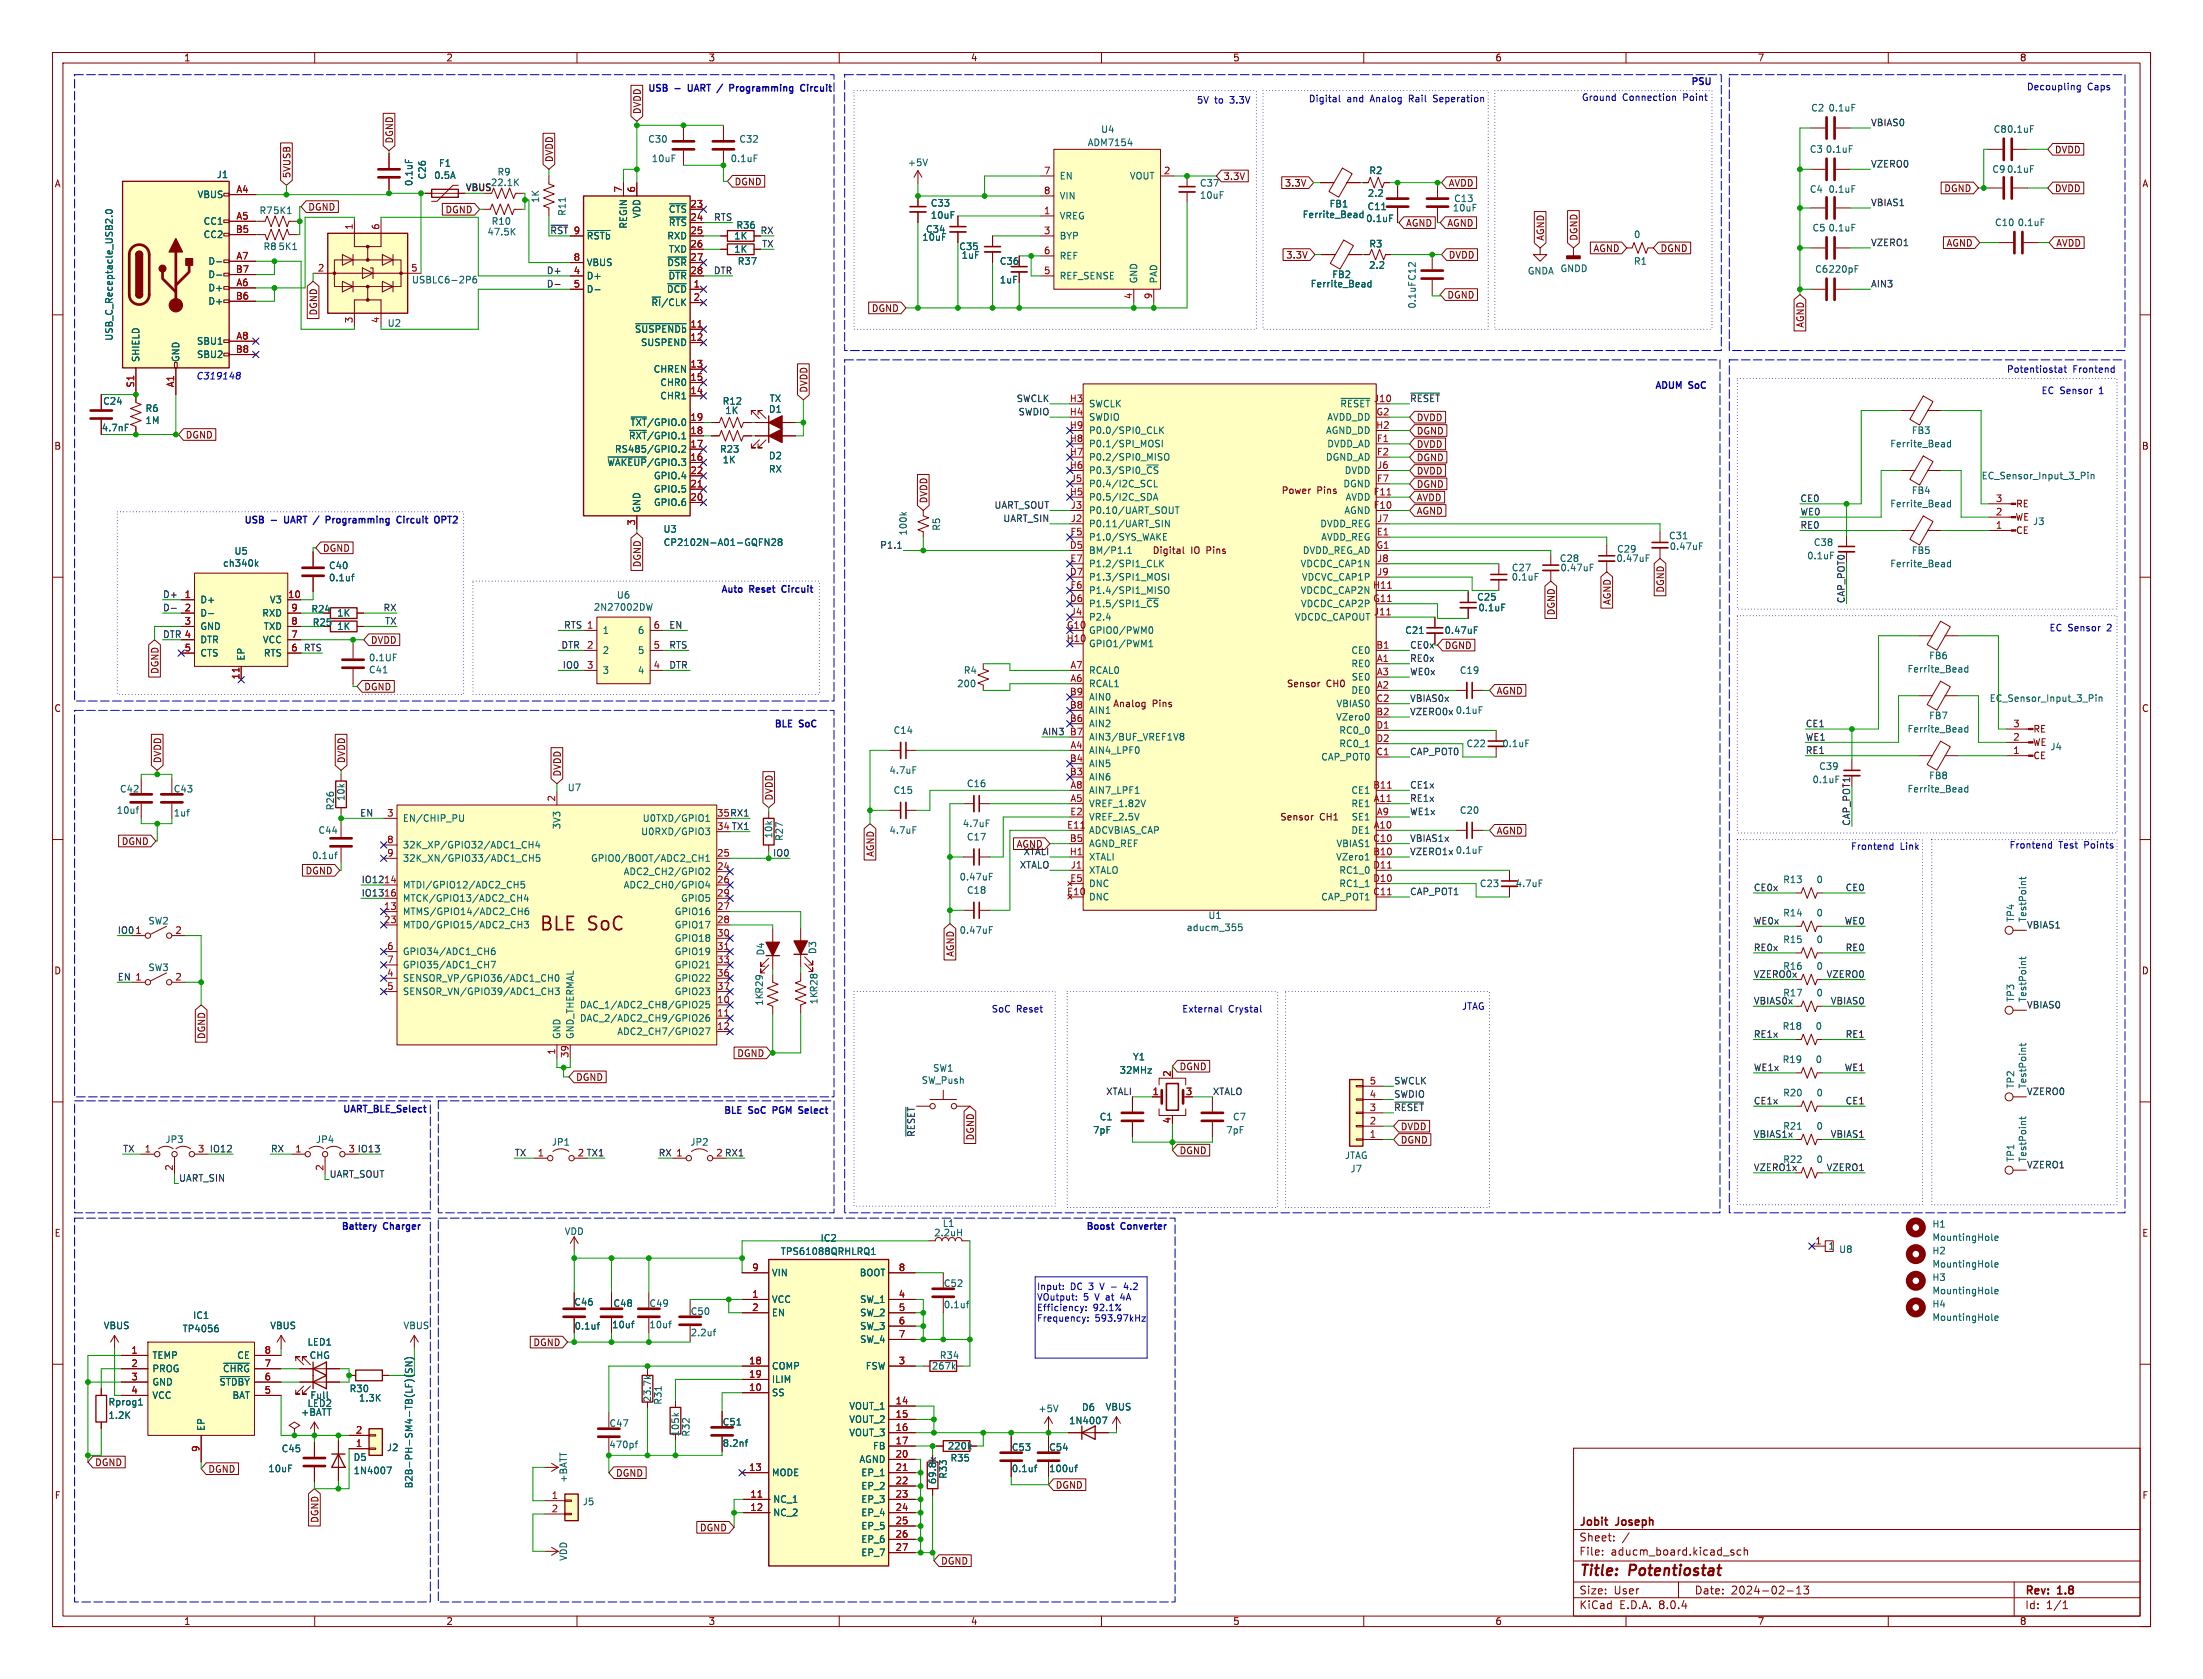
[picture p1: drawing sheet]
<svg xmlns="http://www.w3.org/2000/svg" width="420mm" height="320mm" viewBox="0 0 420 320" stroke-linecap="round" stroke-linejoin="round" font-family="sans-serif">
<defs><g id="words">
<g font-size="3.5" fill="#840000">
<text x="102.7" y="177.8">BLE</text>
<text x="112" y="177.8">SoC</text>
</g>
<g font-size="2.8" fill="#840000">
<text x="301" y="300.9">Title:</text>
<text x="310.7" y="300.9">Potentiostat</text>
</g>
<g font-size="2.1" fill="#840000">
<text x="301" y="294">Sheet:</text>
<text x="301" y="291.2">Jobit</text>
<text x="308.2" y="291.2">Joseph</text>
<text x="301" y="296.7">File:</text>
<text x="307.1" y="296.7">aducm_board.kicad_sch</text>
<text x="301" y="304.1">Size:</text>
<text x="307.7" y="304.1">User</text>
<text x="323" y="304.1">Date:</text>
<text x="330" y="304.1">2024-02-13</text>
<text x="386" y="304.3">Rev:</text>
<text x="392.4" y="304.3">1.8</text>
<text x="301" y="306.9">KiCad</text>
<text x="308.7" y="306.9">E.D.A.</text>
<text x="316.3" y="306.9">8.0.4</text>
<text x="386" y="306.9">Id:</text>
<text x="390.1" y="306.9">1/1</text>
</g>
<g font-size="1.8" fill="#840000">
<text x="35" y="11.9">1</text>
<text x="85" y="11.9">2</text>
<text x="135" y="11.9">3</text>
<text x="185" y="11.9">4</text>
<text x="235" y="11.9">5</text>
<text x="285" y="11.9">6</text>
<text x="335" y="11.9">7</text>
<text x="385" y="11.9">8</text>
<text x="122.4" y="21.9" transform="rotate(-90 122.4 21.9)">DVDD</text>
<text x="75.1" y="27.4" transform="rotate(-90 75.1 27.4)">DGND</text>
<text x="391.7" y="29.4">DVDD</text>
<text x="10.3" y="35.9">A</text>
<text x="55.6" y="34" transform="rotate(-90 55.6 34)">5VUSB</text>
<text x="105.6" y="31" transform="rotate(-90 105.6 31)">DVDD</text>
<text x="140" y="35.5">DGND</text>
<text x="233.2" y="34.5">3.3V</text>
<text x="244.9" y="35.8">3.3V</text>
<text x="276.1" y="35.8">AVDD</text>
<text x="408.3" y="35.9">A</text>
<text x="58.7" y="40.3">DGND</text>
<text x="84.8" y="40.8">DGND</text>
<text x="370.6" y="36.8">DGND</text>
<text x="391.7" y="36.8">DVDD</text>
<text x="268" y="43.4">AGND</text>
<text x="275.8" y="43.4">AGND</text>
<text x="294.6" y="46" transform="rotate(-90 294.6 46)">AGND</text>
<text x="300.9" y="46" transform="rotate(-90 300.9 46)">DGND</text>
<text x="371" y="47.2">AGND</text>
<text x="391.9" y="47.2">AVDD</text>
<text x="245.1" y="49.5">3.3V</text>
<text x="276.1" y="49.5">DVDD</text>
<text x="303.7" y="48.2">AGND</text>
<text x="316.5" y="48.2">DGND</text>
<text x="166.1" y="59.6">DGND</text>
<text x="275.8" y="57.1">DGND</text>
<text x="60.6" y="60.2" transform="rotate(-90 60.6 60.2)">DGND</text>
<text x="344.1" y="62.6" transform="rotate(-90 344.1 62.6)">AGND</text>
<text x="154.1" y="74.9" transform="rotate(-90 154.1 74.9)">DVDD</text>
<text x="35.3" y="83.8">DGND</text>
<text x="270" y="80.5">DVDD</text>
<text x="270" y="83">DGND</text>
<text x="10.3" y="85.9">B</text>
<text x="270" y="85.5">DVDD</text>
<text x="270" y="88.1">DGND</text>
<text x="408.3" y="85.9">B</text>
<text x="244.2" y="94.4">Power</text>
<text x="251.1" y="94.4">Pins</text>
<text x="270" y="93.2">DGND</text>
<text x="270" y="90.6">DVDD</text>
<text x="270" y="95.7">AVDD</text>
<text x="177" y="96" transform="rotate(-90 177 96)">DVDD</text>
<text x="270" y="98.2">AGND</text>
<text x="384.2" y="99.4">WE</text>
<text x="384.3" y="102">CE</text>
<text x="384.3" y="96.9">RE</text>
<text x="61.5" y="105.4">DGND</text>
<text x="219.7" y="105.8">Digital</text>
<text x="227" y="105.8">IO</text>
<text x="230.1" y="105.8">Pins</text>
<text x="122.4" y="108.2" transform="rotate(-90 122.4 108.2)">DGND</text>
<text x="317.4" y="113.1" transform="rotate(-90 317.4 113.1)">DGND</text>
<text x="59.3" y="117">R24</text>
<text x="59.5" y="119.5">R25</text>
<text x="296.6" y="117.4" transform="rotate(-90 296.6 117.4)">DGND</text>
<text x="307.3" y="115.4" transform="rotate(-90 307.3 115.4)">AGND</text>
<text x="70.6" y="122.9">DVDD</text>
<text x="275.3" y="123.9">DGND</text>
<text x="30.4" y="128.5" transform="rotate(-90 30.4 128.5)">DGND</text>
<text x="69.3" y="131.8">DGND</text>
<text x="245.2" y="131.2">Sensor</text>
<text x="252.8" y="131.2">CH0</text>
<text x="10.3" y="135.9">C</text>
<text x="212.1" y="135">Analog</text>
<text x="219.7" y="135">Pins</text>
<text x="285.2" y="132.5">AGND</text>
<text x="408.3" y="135.9">C</text>
<text x="387.5" y="142.4">WE</text>
<text x="387.6" y="139.8">RE</text>
<text x="30.9" y="145.6" transform="rotate(-90 30.9 145.6)">DVDD</text>
<text x="66" y="145.6" transform="rotate(-90 66 145.6)">DVDD</text>
<text x="107.1" y="148.1" transform="rotate(-90 107.1 148.1)">DVDD</text>
<text x="387.6" y="144.9">CE</text>
<text x="147.5" y="152.7" transform="rotate(-90 147.5 152.7)">DVDD</text>
<text x="23.1" y="161.2">DGND</text>
<text x="193.7" y="161.7">AGND</text>
<text x="244" y="156.6">Sensor</text>
<text x="251.6" y="156.6">CH1</text>
<text x="285.2" y="159.2">AGND</text>
<text x="58.2" y="166.8">DGND</text>
<text x="166.8" y="163.4" transform="rotate(-90 166.8 163.4)">AGND</text>
<text x="10.3" y="185.9">D</text>
<text x="182.1" y="182.5" transform="rotate(-90 182.1 182.5)">AGND</text>
<text x="408.3" y="185.9">D</text>
<text x="39.3" y="198.1" transform="rotate(-90 39.3 198.1)">DGND</text>
<text x="140.5" y="201.6">DGND</text>
<text x="109.7" y="206.2">DGND</text>
<text x="224.8" y="204.2">DGND</text>
<text x="267" y="215.6">DVDD</text>
<text x="185.9" y="217.4" transform="rotate(-90 185.9 217.4)">DGND</text>
<text x="224.8" y="220.2">DGND</text>
<text x="267" y="218.1">DGND</text>
<text x="10.3" y="235.9">E</text>
<text x="408.3" y="235.9">E</text>
<text x="101.6" y="256.7">DGND</text>
<text x="18" y="279.6">DGND</text>
<text x="39.6" y="280.9">DGND</text>
<text x="117.3" y="281.6">DGND</text>
<text x="10.3" y="285.9">F</text>
<text x="201.2" y="283.9">DGND</text>
<text x="408.3" y="285.9">F</text>
<text x="60.9" y="290.3" transform="rotate(-90 60.9 290.3)">DGND</text>
<text x="133.3" y="292">DGND</text>
<text x="179.3" y="298.4">DGND</text>
<text x="35" y="309.9">1</text>
<text x="85" y="309.9">2</text>
<text x="135" y="309.9">3</text>
<text x="185" y="309.9">4</text>
<text x="235" y="309.9">5</text>
<text x="285" y="309.9">6</text>
<text x="335" y="309.9">7</text>
<text x="385" y="309.9">8</text>
</g>
<g font-size="1.8" fill="#0000c2">
<text x="123.4" y="17.5">USB</text>
<text x="128.7" y="17.5">-</text>
<text x="131.8" y="17.5">UART /</text>
<text x="140.7" y="17.5">Programming</text>
<text x="154.8" y="17.5">Circuit</text>
<text x="322.3" y="16.3">PSU</text>
<text x="386.3" y="17.3">Decoupling</text>
<text x="398" y="17.3">Caps</text>
<text x="228.1" y="19.8">5V</text>
<text x="231.6" y="19.8">to</text>
<text x="234.6" y="19.8">3.3V</text>
<text x="249.4" y="19.6">Digital</text>
<text x="256.8" y="19.6">and</text>
<text x="261.4" y="19.6">Analog</text>
<text x="268.9" y="19.6">Rail</text>
<text x="273.8" y="19.6">Seperation</text>
<text x="301.5" y="19.3">Ground</text>
<text x="309.3" y="19.3">Connection</text>
<text x="321" y="19.3">Point</text>
<text x="382.5" y="71.1">Potentiostat</text>
<text x="395.2" y="71.1">Frontend</text>
<text x="37.3" y="72.4">C319148</text>
<text x="315.5" y="74.2">ADUM</text>
<text x="322.1" y="74.2">SoC</text>
<text x="389.1" y="75.2">EC Sensor</text>
<text x="400.3" y="75.2">1</text>
<text x="46.5" y="99.8">USB</text>
<text x="51.8" y="99.8">-</text>
<text x="54.8" y="99.8">UART /</text>
<text x="63.8" y="99.8">Programming</text>
<text x="77.8" y="99.8">Circuit</text>
<text x="85.5" y="99.8">OPT2</text>
<text x="137.4" y="113">Auto</text>
<text x="143" y="113">Reset</text>
<text x="149.7" y="113">Circuit</text>
<text x="390.7" y="120.4">EC Sensor</text>
<text x="401.8" y="120.4">2</text>
<text x="147.6" y="138.7">BLE</text>
<text x="152.5" y="138.7">SoC</text>
<text x="383" y="161.8">Frontend</text>
<text x="392.5" y="161.8">Test</text>
<text x="397.5" y="161.8">Points</text>
<text x="352.8" y="162.1">Frontend</text>
<text x="362.3" y="162.1">Link</text>
<text x="189" y="193.1">SoC</text>
<text x="193.8" y="193.1">Reset</text>
<text x="225.3" y="193.1">External</text>
<text x="234.2" y="193.1">Crystal</text>
<text x="278.6" y="192.5">JTAG</text>
<text x="65.3" y="212.1">UART_BLE_Select</text>
<text x="137.9" y="212.4">BLE</text>
<text x="142.8" y="212.4">SoC</text>
<text x="147.9" y="212.4">PGM</text>
<text x="153.4" y="212.4">Select</text>
<text x="65" y="234.5">Battery</text>
<text x="73.2" y="234.5">Charger</text>
<text x="207" y="234.5">Boost</text>
<text x="213.8" y="234.5">Converter</text>
</g>
<g font-size="1.8" fill="#006464">
<text x="345.2" y="21.4">C2</text>
<text x="348.5" y="21.4">0.1uF</text>
<text x="123.5" y="27.4">C30</text>
<text x="140.9" y="27.4">C32</text>
<text x="207.3" y="28.1">ADM7154</text>
<text x="209.8" y="25.5">U4</text>
<text x="344.9" y="29.3">C3</text>
<text x="348" y="29.3">0.1uF</text>
<text x="380" y="25.5">C80.1uF</text>
<text x="41.2" y="34.1">J1</text>
<text x="78.8" y="35.6" transform="rotate(-90 78.8 35.6)">0.1uF</text>
<text x="81.4" y="34.3" transform="rotate(-90 81.4 34.3)">C26</text>
<text x="82.7" y="34.3">0.5A</text>
<text x="83.6" y="32">F1</text>
<text x="94.8" y="33.6">R9</text>
<text x="124.2" y="31.1">10uF</text>
<text x="139.2" y="31.1">0.1uF</text>
<text x="173" y="31.9">+5V</text>
<text x="201.9" y="34.4">EN</text>
<text x="215.3" y="34.4">VOUT</text>
<text x="228.7" y="35.8">C37</text>
<text x="261" y="33.4">R2</text>
<text x="379.7" y="33.1">C9</text>
<text x="382.5" y="33.1">0.1uF</text>
<text x="37.6" y="38">VBUS</text>
<text x="49.4" y="41">R7</text>
<text x="52" y="41">5K1</text>
<text x="103" y="38.8" transform="rotate(-90 103 38.8)">1K</text>
<text x="108.1" y="41.3" transform="rotate(-90 108.1 41.3)">R11</text>
<text x="122.3" y="41.7" transform="rotate(-90 122.3 41.7)">VDD</text>
<text x="127.4" y="40.8">~{CTS}</text>
<text x="177.4" y="39.6">C33</text>
<text x="177.4" y="41.9">10uF</text>
<text x="201.9" y="38.2">VIN</text>
<text x="228.7" y="38.1">10uF</text>
<text x="248.3" y="41.8">Ferrite_Bead</text>
<text x="253.4" y="39.7">FB1</text>
<text x="260.6" y="40.2">C11</text>
<text x="260.7" y="37.7">2.2</text>
<text x="276.9" y="40.5">10uF</text>
<text x="277.1" y="38.7">C13</text>
<text x="344.9" y="36.9">C4</text>
<text x="348.5" y="36.9">0.1uF</text>
<text x="38.7" y="43">CC1</text>
<text x="38.7" y="45.6">CC2</text>
<text x="50.1" y="47.9">R8</text>
<text x="53" y="47.9">5K1</text>
<text x="92.8" y="45.1">47.5K</text>
<text x="93.6" y="43">R10</text>
<text x="111.8" y="45.8">~{RSTb}</text>
<text x="119.7" y="43.7" transform="rotate(-90 119.7 43.7)">REGIN</text>
<text x="127.1" y="45.8">RXD</text>
<text x="127.4" y="43.3">~{RTS}</text>
<text x="139.9" y="45.8">1K</text>
<text x="140.3" y="43.8">R36</text>
<text x="175.7" y="46.1">10uF</text>
<text x="176.4" y="44.6">C34</text>
<text x="182.8" y="47.9">C35</text>
<text x="201.9" y="42">VREG</text>
<text x="201.9" y="45.8">BYP</text>
<text x="260.4" y="42.5">0.1uF</text>
<text x="261" y="47.4">R3</text>
<text x="311.4" y="45.6">0</text>
<text x="345.5" y="44.3">C5</text>
<text x="348.5" y="44.3">0.1uF</text>
<text x="380.2" y="43.3">C10</text>
<text x="384.6" y="43.3">0.1uF</text>
<text x="39.6" y="50.7">D-</text>
<text x="39.6" y="53.2">D-</text>
<text x="111.8" y="53.5">D+</text>
<text x="111.8" y="50.9">VBUS</text>
<text x="127.1" y="50.9">~{DSR}</text>
<text x="127.4" y="53.5">~{DTR}</text>
<text x="127.4" y="48.4">TXD</text>
<text x="139.9" y="48.4">1K</text>
<text x="140.5" y="50.7">R37</text>
<text x="183.2" y="49.5">1uF</text>
<text x="190.5" y="50.7">C36</text>
<text x="201.9" y="53.5">REF_SENSE</text>
<text x="201.9" y="49.6">REF</text>
<text x="253.9" y="53.2">FB2</text>
<text x="260.9" y="51.4">2.2</text>
<text x="291.2" y="52.5">GNDA</text>
<text x="297.4" y="52.1">GNDD</text>
<text x="311.4" y="50.7">R1</text>
<text x="346" y="52.2">C6220pF</text>
<text x="39.6" y="55.7">D+</text>
<text x="39.6" y="58.3">D+</text>
<text x="78.4" y="54.2">USBLC6-2P6</text>
<text x="111.8" y="56">D-</text>
<text x="124.1" y="58.5">~{RI}/CLK</text>
<text x="127.1" y="56">~{DCD}</text>
<text x="190.5" y="54.2">1uF</text>
<text x="217" y="54.1" transform="rotate(-90 217 54.1)">GND</text>
<text x="220.8" y="54.1" transform="rotate(-90 220.8 54.1)">PAD</text>
<text x="249.8" y="55">Ferrite_Bead</text>
<text x="270.1" y="58.9" transform="rotate(-90 270.1 58.9)">0.1uF C12</text>
<text x="21.7" y="65" transform="rotate(-90 21.7 65)">USB_C_Receptacle_USB2.0</text>
<text x="37.4" y="65.9">SBU1</text>
<text x="73.8" y="62.5">U2</text>
<text x="120.9" y="63.6">~{SUSPENDb}</text>
<text x="26.8" y="69.1" transform="rotate(-90 26.8 69.1)">SHIELD</text>
<text x="34.4" y="69.1" transform="rotate(-90 34.4 69.1)">GND</text>
<text x="37.4" y="68.4">SBU2</text>
<text x="122.1" y="66.2">SUSPEND</text>
<text x="124.5" y="71.2">CHREN</text>
<text x="19.6" y="77.3">C24</text>
<text x="125.8" y="76.3">CHR1</text>
<text x="125.8" y="73.8">CHR0</text>
<text x="137.7" y="77.3">R12</text>
<text x="146.6" y="76.8">TX</text>
<text x="207.5" y="77.8">SWCLK</text>
<text x="255.4" y="77.8">~{RESET}</text>
<text x="19.3" y="82.4">4.7nF</text>
<text x="27.6" y="78.7">R6</text>
<text x="27.6" y="81">1M</text>
<text x="119.8" y="83.9">~{RXT}/GPIO.1</text>
<text x="120.1" y="81.4">~{TXT}/GPIO.0</text>
<text x="138.2" y="79.1">1K</text>
<text x="146.5" y="78.9">D1</text>
<text x="207.5" y="80.4">SWDIO</text>
<text x="207.5" y="82.9">P0.0/SPI0_CLK</text>
<text x="252.7" y="82.9">AGND_DD</text>
<text x="252.9" y="80.4">AVDD_DD</text>
<text x="364.4" y="82.9">FB3</text>
<text x="115.7" y="89">~{WAKEUP}/GPIO.3</text>
<text x="117.1" y="86.5">RS485/GPIO.2</text>
<text x="137.2" y="86.5">R23</text>
<text x="137.7" y="88.5">1K</text>
<text x="146.5" y="87.7">D2</text>
<text x="207.5" y="88">P0.2/SPI0_MISO</text>
<text x="207.5" y="85.5">P0.1/SPI_MOSI</text>
<text x="252.7" y="88">DGND_AD</text>
<text x="252.9" y="85.5">DVDD_AD</text>
<text x="360.3" y="85.5">Ferrite_Bead</text>
<text x="124.6" y="94.1">GPIO.5</text>
<text x="124.6" y="91.6">GPIO.4</text>
<text x="146.5" y="90.3">RX</text>
<text x="207.5" y="95.6">P0.5/I2C_SDA</text>
<text x="207.5" y="90.5">P0.3/SPI0_~{CS}</text>
<text x="207.5" y="93.1">P0.4/I2C_SCL</text>
<text x="256" y="93.1">DGND</text>
<text x="256.3" y="90.5">DVDD</text>
<text x="256.4" y="95.6">AVDD</text>
<text x="364.4" y="94.3">FB4</text>
<text x="377.7" y="91.6">EC_Sensor_Input_3_Pin</text>
<text x="122.3" y="97.8" transform="rotate(-90 122.3 97.8)">GND</text>
<text x="124.6" y="96.6">GPIO.6</text>
<text x="126.4" y="101.7">U3</text>
<text x="179.4" y="101.3" transform="rotate(-90 179.4 101.3)">R5</text>
<text x="207.5" y="100.7">P0.11/UART_SIN</text>
<text x="207.5" y="98.2">P0.10/UART_SOUT</text>
<text x="251.6" y="100.7">DVDD_REG</text>
<text x="256.2" y="98.2">AGND</text>
<text x="360.3" y="96.9">Ferrite_Bead</text>
<text x="387.5" y="100.3">J3</text>
<text x="44.6" y="105.9">U5</text>
<text x="126.4" y="104.3">CP2102N-A01-GQFN28</text>
<text x="173.1" y="102.2" transform="rotate(-90 173.1 102.2)">100k</text>
<text x="207.5" y="105.8">BM/P1.1</text>
<text x="207.5" y="103.2">P1.0/SYS_WAKE</text>
<text x="248.3" y="105.8">DVDD_REG_AD</text>
<text x="251.8" y="103.2">AVDD_REG</text>
<text x="297.3" y="107.3">C28</text>
<text x="308.1" y="107.3">0.47uF</text>
<text x="308.2" y="105.5">C29</text>
<text x="318.1" y="103">C31</text>
<text x="318.2" y="105">0.47uF</text>
<text x="344.4" y="106.8">0.1uF</text>
<text x="345.7" y="104.3">C38</text>
<text x="364.4" y="105.8">FB5</text>
<text x="42.4" y="108.2">ch340k</text>
<text x="62.6" y="111">0.1uf</text>
<text x="62.6" y="108.7">C40</text>
<text x="207.5" y="110.9">P1.3/SPI1_MOSI</text>
<text x="207.5" y="108.3">P1.2/SPI1_CLK</text>
<text x="207.5" y="113.4">P1.4/SPI1_MISO</text>
<text x="247.9" y="113.4">VDCDC_CAP2N</text>
<text x="247.9" y="108.3">VDCDC_CAP1N</text>
<text x="248.1" y="110.9">VDCVC_CAP1P</text>
<text x="288.1" y="110.9">0.1uF</text>
<text x="288.1" y="109.1">C27</text>
<text x="297.4" y="109.1">0.47uF</text>
<text x="360.3" y="108.3">Ferrite_Bead</text>
<text x="38.1" y="115.2">D+</text>
<text x="38.1" y="117.7">D-</text>
<text x="49.9" y="117.7">RXD</text>
<text x="51.3" y="115.2">V3</text>
<text x="64.2" y="117.7">1K</text>
<text x="113.1" y="116.6">2N27002DW</text>
<text x="117.5" y="114.3">U6</text>
<text x="207.5" y="115.9">P1.5/SPI1_~{CS}</text>
<text x="207.5" y="118.5">P2.4</text>
<text x="246.8" y="118.5">VDCDC_CAPOUT~{}</text>
<text x="247.9" y="115.9">VDCDC_CAP2P</text>
<text x="281.5" y="114.7">C25</text>
<text x="281.7" y="116.7">0.1uF</text>
<text x="38.1" y="120.3">GND</text>
<text x="38.1" y="122.8">DTR</text>
<text x="38.1" y="125.3">CTS</text>
<text x="46.8" y="126" transform="rotate(-90 46.8 126)">EP</text>
<text x="50" y="122.8">VCC</text>
<text x="50.2" y="125.3">RTS</text>
<text x="50.2" y="120.3">TXD</text>
<text x="64.2" y="120.3">1K</text>
<text x="114.8" y="121">1</text>
<text x="114.8" y="124.8">2</text>
<text x="121.5" y="124.8">5</text>
<text x="121.5" y="121">6</text>
<text x="207.5" y="121">GPIO0/PWM0</text>
<text x="207.5" y="123.6">GPIO1/PWM1</text>
<text x="257.5" y="124.8">CE0</text>
<text x="267.8" y="121">C21</text>
<text x="275.3" y="121">0.47uF</text>
<text x="367.7" y="125.8">FB6</text>
<text x="70.2" y="126.2">0.1UF</text>
<text x="70.2" y="128.5">C41</text>
<text x="114.8" y="128.6">3</text>
<text x="121.5" y="128.6">4</text>
<text x="182.4" y="131.2">200</text>
<text x="183.7" y="128.6">R4</text>
<text x="207.5" y="131.2">RCAL1</text>
<text x="207.5" y="128.6">RCAL0</text>
<text x="257.5" y="127.4">RE0</text>
<text x="257.6" y="129.9">SE0</text>
<text x="278.2" y="128.6">C19</text>
<text x="363.6" y="128.4">Ferrite_Bead</text>
<text x="207.5" y="136.3">AIN1</text>
<text x="207.5" y="133.7">AIN0</text>
<text x="254.6" y="137.5">VZero0</text>
<text x="254.7" y="135">VBIAS0</text>
<text x="257.5" y="132.4">DE0</text>
<text x="367.7" y="137.3">FB7</text>
<text x="379.2" y="134">EC_Sensor_Input_3_Pin</text>
<text x="170.3" y="140.1">C14</text>
<text x="207.5" y="143.9">AIN4_LPF0</text>
<text x="207.5" y="138.8">AIN2</text>
<text x="207.5" y="141.3">AIN3/BUF_VREF1V8</text>
<text x="255.2" y="140.1">RC0_0</text>
<text x="255.2" y="142.6">RC0_1</text>
<text x="279.5" y="142.6">C22</text>
<text x="286.3" y="142.6">0.1uF</text>
<text x="363.6" y="139.8">Ferrite_Bead</text>
<text x="390.8" y="143.2">J4</text>
<text x="169.5" y="147.7">4.7uF</text>
<text x="207.5" y="149">AIN6</text>
<text x="207.5" y="146.4">AIN5</text>
<text x="251.8" y="145.1">CAP_POT0</text>
<text x="345.5" y="149.5">0.1uF</text>
<text x="346.7" y="146.9">C39</text>
<text x="367.7" y="148.7">FB8</text>
<text x="22.2" y="155.3">10uf</text>
<text x="22.8" y="151.2">C42</text>
<text x="33" y="151.2">C43</text>
<text x="33" y="155.8">1uf</text>
<text x="63.9" y="154.5" transform="rotate(-90 63.9 154.5)">R26</text>
<text x="65.9" y="152.8" transform="rotate(-90 65.9 152.8)">10k</text>
<text x="108.1" y="151">U7</text>
<text x="170.3" y="151.5">C15</text>
<text x="184.2" y="150.2">C16</text>
<text x="207.5" y="154">VREF_1.82V</text>
<text x="207.5" y="151.5">AIN7_LPF1</text>
<text x="257.5" y="154">RE1</text>
<text x="257.5" y="151.5">CE1</text>
<text x="278.2" y="155.3">C20</text>
<text x="363.6" y="151.2">Ferrite_Bead</text>
<text x="60.6" y="159.1">C44</text>
<text x="76.7" y="156.8">EN/CHIP_PU</text>
<text x="76.7" y="161.9">32K_XP/GPIO32/ADC1_CH4</text>
<text x="107" y="158.2" transform="rotate(-90 107 158.2)">3V3</text>
<text x="122.1" y="159.4">U0RXD/GPIO3</text>
<text x="122.4" y="156.8">U0TXD/GPIO1</text>
<text x="147.4" y="159.9" transform="rotate(-90 147.4 159.9)">10k</text>
<text x="149.5" y="160.4" transform="rotate(-90 149.5 160.4)">R27</text>
<text x="169.5" y="159.1">4.7uF</text>
<text x="183.4" y="157.8">4.7uF</text>
<text x="184.2" y="160.4">C17</text>
<text x="207.5" y="161.7">AGND_REF</text>
<text x="207.5" y="159.1">ADCVBIAS_CAP</text>
<text x="207.5" y="156.6">VREF_2.5V</text>
<text x="254.7" y="161.7">VBIAS1</text>
<text x="257.5" y="159.1">DE1</text>
<text x="257.6" y="156.6">SE1</text>
<text x="59.4" y="163.9">0.1uf</text>
<text x="76.7" y="164.5">32K_XN/GPIO33/ADC1_CH5</text>
<text x="112.6" y="164.5">GPIO0/BOOT/ADC2_CH1</text>
<text x="118.8" y="167">ADC2_CH2/GPIO2</text>
<text x="207.5" y="164.2">XTALI</text>
<text x="207.5" y="166.7">XTALO</text>
<text x="254.6" y="164.2">VZero1</text>
<text x="255.2" y="166.7">RC1_0</text>
<text x="76.7" y="169.5">MTDI/GPIO12/ADC2_CH5</text>
<text x="76.7" y="172.1">MTCK/GPIO13/ADC2_CH4</text>
<text x="118.8" y="169.5">ADC2_CH0/GPIO4</text>
<text x="129.7" y="172.1">GPIO5</text>
<text x="182.8" y="168">0.47uF</text>
<text x="184.2" y="170.5">C18</text>
<text x="207.5" y="171.8">DNC</text>
<text x="207.5" y="169.3">DNC</text>
<text x="251.8" y="171.8">CAP_POT1</text>
<text x="255.2" y="169.3">RC1_1</text>
<text x="282" y="169.3">C23</text>
<text x="288.9" y="169.3">4.7uF</text>
<text x="339.9" y="168.5">R13</text>
<text x="346.2" y="168.5">0</text>
<text x="28.2" y="176.4">SW2</text>
<text x="76.7" y="174.6">MTMS/GPIO14/ADC2_CH6</text>
<text x="76.7" y="177.2">MTDO/GPIO15/ADC2_CH3</text>
<text x="128.5" y="174.6">GPIO16</text>
<text x="128.5" y="177.2">GPIO17</text>
<text x="128.5" y="179.7">GPIO18</text>
<text x="182.8" y="178.2">0.47uF</text>
<text x="226.1" y="177.7">aducm_355</text>
<text x="230.3" y="175.3">U1</text>
<text x="339.9" y="179.9">R15</text>
<text x="339.9" y="174.9">R14</text>
<text x="346.2" y="179.9">0</text>
<text x="346.2" y="174.9">0</text>
<text x="384.2" y="175.8" transform="rotate(-90 384.2 175.8)">TP4</text>
<text x="386.5" y="175.8" transform="rotate(-90 386.5 175.8)">TestPoint</text>
<text x="28.2" y="185.3">SW3</text>
<text x="76.7" y="182.2">GPIO34/ADC1_CH6</text>
<text x="76.7" y="184.8">GPIO35/ADC1_CH7</text>
<text x="128.5" y="182.2">GPIO19</text>
<text x="128.5" y="184.8">GPIO21</text>
<text x="145.9" y="182.2" transform="rotate(-90 145.9 182.2)">D4</text>
<text x="155.8" y="181.9" transform="rotate(-90 155.8 181.9)">D3</text>
<text x="346.2" y="185">0</text>
<text x="76.7" y="187.3">SENSOR_VP/GPIO36/ADC1_CH0</text>
<text x="76.7" y="189.9">SENSOR_VN/GPIO39/ADC1_CH3</text>
<text x="128.5" y="187.3">GPIO22</text>
<text x="128.5" y="189.9">GPIO23</text>
<text x="145.6" y="191.8" transform="rotate(-90 145.6 191.8)">1KR29</text>
<text x="156.1" y="191.5" transform="rotate(-90 156.1 191.5)">1KR28</text>
<text x="346.2" y="190.1">0</text>
<text x="384.2" y="191.1" transform="rotate(-90 384.2 191.1)">TP3</text>
<text x="386.5" y="191.1" transform="rotate(-90 386.5 191.1)">TestPoint</text>
<text x="110.5" y="192.4">DAC_1/ADC2_CH8/GPIO25</text>
<text x="110.5" y="194.9">DAC_2/ADC2_CH9/GPIO26</text>
<text x="117.6" y="197.5">ADC2_CH7/GPIO27</text>
<text x="339.8" y="196.5">R18</text>
<text x="346" y="196.5">0</text>
<text x="107" y="198.1" transform="rotate(-90 107 198.1)">GND</text>
<text x="109.6" y="198.1" transform="rotate(-90 109.6 198.1)">GND_THERMAL</text>
<text x="215.9" y="202.3">Y1</text>
<text x="339.8" y="202.8">R19</text>
<text x="346" y="202.8">0</text>
<text x="175.6" y="206.8">SW_Push</text>
<text x="177.8" y="204.5">SW1</text>
<text x="213.4" y="204.8">32MHz</text>
<text x="339.9" y="209.2">R20</text>
<text x="346.2" y="209.2">0</text>
<text x="384.2" y="207.6" transform="rotate(-90 384.2 207.6)">TP2</text>
<text x="386.5" y="207.6" transform="rotate(-90 386.5 207.6)">TestPoint</text>
<text x="209.6" y="213.7">C1</text>
<text x="235" y="213.7">C7</text>
<text x="346.2" y="215.5">0</text>
<text x="31.4" y="218">JP3</text>
<text x="60.2" y="218">JP4</text>
<text x="105.1" y="218.6">JP1</text>
<text x="131.5" y="218.6">JP2</text>
<text x="208.3" y="216.3">7pF</text>
<text x="233.7" y="216.3">7pF</text>
<text x="256.3" y="221.1">JTAG</text>
<text x="346.2" y="221.9">0</text>
<text x="384.2" y="221.5" transform="rotate(-90 384.2 221.5)">TP1</text>
<text x="386.5" y="221.5" transform="rotate(-90 386.5 221.5)">TestPoint</text>
<text x="257.4" y="223.6">J7</text>
<text x="107.6" y="235.6">VDD</text>
<text x="148.8" y="239.4">TPS61088QRHLRQ1</text>
<text x="156.3" y="236.8">IC2</text>
<text x="178" y="235.8">2.2uH</text>
<text x="179.6" y="234">L1</text>
<text x="348.5" y="238.4">1</text>
<text x="350.5" y="239">U8</text>
<text x="368.3" y="239.3">H2</text>
<text x="368.3" y="234.2">H1</text>
<text x="368.3" y="236.7">MountingHole</text>
<text x="147.1" y="243.4">VIN</text>
<text x="163.8" y="243.4">BOOT</text>
<text x="179.8" y="245.5">C52</text>
<text x="368.3" y="241.8">MountingHole</text>
<text x="368.3" y="244.3">H3</text>
<text x="36.7" y="251.6">IC1</text>
<text x="109.4" y="249">C46</text>
<text x="116.8" y="249.3">C48</text>
<text x="123.7" y="249.3">C49</text>
<text x="131.6" y="250.8">C50</text>
<text x="147.1" y="248.5">VCC</text>
<text x="147.1" y="251.1">EN</text>
<text x="163.9" y="248.5">SW_1</text>
<text x="163.9" y="251.1">SW_2</text>
<text x="179.8" y="249.5">0.1uf</text>
<text x="368.3" y="249.4">H4</text>
<text x="368.3" y="252">MountingHole</text>
<text x="368.3" y="246.9">MountingHole</text>
<text x="19.7" y="253.5">VBUS</text>
<text x="34.7" y="254.1">TP4056</text>
<text x="51.4" y="253.5">VBUS</text>
<text x="58.5" y="256.7">LED1</text>
<text x="76.8" y="253.5">VBUS</text>
<text x="109.4" y="253.6">0.1uf</text>
<text x="116.6" y="253.4">10uf</text>
<text x="123.7" y="253.4">10uf</text>
<text x="131.6" y="254.9">2.2uf</text>
<text x="163.9" y="253.6">SW_3</text>
<text x="163.9" y="256.1">SW_4</text>
<text x="29" y="259.2">TEMP</text>
<text x="29" y="261.7">PROG</text>
<text x="42.4" y="261.7">~{CHRG}</text>
<text x="45.1" y="259.2">CE</text>
<text x="58.9" y="259.2">CHG</text>
<text x="147.1" y="261.2">COMP</text>
<text x="147.1" y="263.8">ILIM</text>
<text x="165" y="261.2">FSW</text>
<text x="177.6" y="261.2">267k</text>
<text x="179.1" y="259.2">R34</text>
<text x="20.6" y="268.1">Rprog1</text>
<text x="29" y="264.3">GND</text>
<text x="29" y="266.8">VCC</text>
<text x="41.7" y="264.3">~{STDBY}</text>
<text x="44.2" y="266.8">BAT</text>
<text x="58.5" y="268.3">LED2</text>
<text x="59.1" y="266.8">Full</text>
<text x="66.6" y="265.5">R30</text>
<text x="68.3" y="267.3">1.3K</text>
<text x="124.3" y="267.4" transform="rotate(-90 124.3 267.4)">23.7k</text>
<text x="126.3" y="267.8" transform="rotate(-90 126.3 267.8)">R31</text>
<text x="147.1" y="266.3">SS</text>
<text x="161.8" y="268.8">VOUT_1</text>
<text x="197.9" y="269.4">+5V</text>
<text x="206.2" y="269.1">D6</text>
<text x="210.7" y="269">VBUS</text>
<text x="20.6" y="270.6">1.2K</text>
<text x="39.2" y="272.8" transform="rotate(-90 39.2 272.8)">EP</text>
<text x="57.3" y="270">+BATT</text>
<text x="116.1" y="272.1">C47</text>
<text x="129.6" y="273.9" transform="rotate(-90 129.6 273.9)">105k</text>
<text x="131.7" y="273.9" transform="rotate(-90 131.7 273.9)">R32</text>
<text x="137.7" y="276">8.2nf</text>
<text x="137.7" y="271.9">C51</text>
<text x="161.8" y="271.4">VOUT_2</text>
<text x="161.8" y="273.9">VOUT_3</text>
<text x="203.7" y="271.6">1N4007</text>
<text x="51.1" y="280.8">10uF</text>
<text x="53.6" y="277">C45</text>
<text x="67.3" y="278.6">D5</text>
<text x="67.3" y="281.2">1N4007</text>
<text x="73.7" y="276.8">J2</text>
<text x="116.1" y="276.2">470pf</text>
<text x="147.1" y="281.5">MODE</text>
<text x="163.7" y="279">AGND</text>
<text x="164.1" y="281.5">EP_1</text>
<text x="166.3" y="276.5">FB</text>
<text x="180.6" y="276.5">220k</text>
<text x="180.7" y="281.9" transform="rotate(-90 180.7 281.9)">R33</text>
<text x="181.1" y="278.8">R35</text>
<text x="192.8" y="280.8">0.1uf</text>
<text x="192.8" y="276.7">C53</text>
<text x="199.9" y="276.7">C54</text>
<text x="199.9" y="280.8">100uf</text>
<text x="78.8" y="283.8" transform="rotate(-90 78.8 283.8)">B2B-PH-SM4-TB(LF)(SN)</text>
<text x="108.3" y="282.7" transform="rotate(-90 108.3 282.7)">+BATT</text>
<text x="111" y="287.1">J5</text>
<text x="147.3" y="286.6">NC_1</text>
<text x="164.1" y="284.1">EP_2</text>
<text x="164.1" y="286.6">EP_3</text>
<text x="178.7" y="283" transform="rotate(-90 178.7 283)">69.8k</text>
<text x="147.3" y="289.2">NC_2</text>
<text x="164.1" y="289.2">EP_4</text>
<text x="164.1" y="291.7">EP_5</text>
<text x="108.3" y="297.6" transform="rotate(-90 108.3 297.6)">VDD</text>
<text x="164.1" y="294.2">EP_6</text>
<text x="164.1" y="296.8">EP_7</text>
</g>
<g font-size="1.8" fill="#0f0f0f">
<text x="356.6" y="24.1">VBIAS0</text>
<text x="93.5" y="35.7">22.1K</text>
<text x="356.6" y="32">VZERO0</text>
<text x="88.6" y="36.5">VBUS</text>
<text x="356.6" y="39.4">VBIAS1</text>
<text x="104.8" y="44.7">~{RST}</text>
<text x="136" y="42.2">RTS</text>
<text x="356.6" y="47">VZERO1</text>
<text x="104.1" y="52.3">D+</text>
<text x="136" y="52.3">DTR</text>
<text x="104.1" y="54.9">D-</text>
<text x="356.6" y="54.9">AIN3</text>
<text x="193.7" y="76.7">SWCLK</text>
<text x="268.7" y="76.7">~{RESET}</text>
<text x="194.1" y="79.3">SWDIO</text>
<text x="343.2" y="95.8">CE0</text>
<text x="189.5" y="97">UART_SOUT</text>
<text x="191.2" y="99.6">UART_SIN</text>
<text x="343.2" y="98.3">WE0</text>
<text x="343.2" y="100.8">RE0</text>
<text x="167.7" y="104.7">P1.1</text>
<text x="31" y="114.1">D+</text>
<text x="31" y="116.6">D-</text>
<text x="73" y="116.6">RX</text>
<text x="73.3" y="119.1">TX</text>
<text x="107.4" y="119.9">RTS 1</text>
<text x="127.5" y="119.9">EN</text>
<text x="351.8" y="115.1" transform="rotate(-90 351.8 115.1)">CAP_POT0</text>
<text x="31" y="121.7">DTR 4</text>
<text x="57.8" y="124.2">RTS</text>
<text x="106.9" y="123.7">DTR</text>
<text x="127.5" y="123.7">RTS</text>
<text x="107.2" y="127.5">IO0</text>
<text x="127.5" y="127.5">DTR</text>
<text x="268.7" y="128.8">WE0x</text>
<text x="268.7" y="126.2">RE0x</text>
<text x="268.7" y="133.9">VBIAS0x</text>
<text x="268.7" y="136.4">VZERO0x 0.1uF</text>
<text x="198.6" y="140.2">AIN3</text>
<text x="344.2" y="143.8">RE1</text>
<text x="344.2" y="138.7">CE1</text>
<text x="344.2" y="141.2">WE1</text>
<text x="268.7" y="144">CAP_POT0</text>
<text x="68.6" y="155.7">EN</text>
<text x="136.6" y="155.7">35 RX1</text>
<text x="268.7" y="155.5">WE1x</text>
<text x="268.7" y="150.4">CE1x</text>
<text x="268.7" y="152.9">RE1x</text>
<text x="136.6" y="158.3">34 TX1</text>
<text x="268.7" y="160.5">VBIAS1x</text>
<text x="352.8" y="157.5" transform="rotate(-90 352.8 157.5)">CAP_POT1</text>
<text x="147.3" y="163.3">IO0</text>
<text x="194.3" y="165.6">XTALO</text>
<text x="195.1" y="163.1">XTALI</text>
<text x="268.7" y="163.1">VZERO1x 0.1uF</text>
<text x="68.8" y="168.4">IO12</text>
<text x="68.8" y="170.9">IO13</text>
<text x="73.1" y="168.4">14</text>
<text x="73.1" y="171">16</text>
<text x="268.7" y="170.7">CAP_POT1</text>
<text x="334.3" y="169.9">CE0x</text>
<text x="351.8" y="169.9">CE0</text>
<text x="25.7" y="178.1">1</text>
<text x="334.3" y="176.3">WE0x</text>
<text x="351.6" y="176.3">WE0</text>
<text x="386.3" y="177">VBIAS1</text>
<text x="334.3" y="181.4">RE0x</text>
<text x="339.9" y="185">R16</text>
<text x="351.8" y="181.4">RE0</text>
<text x="334.3" y="191.5">VBIAS0x</text>
<text x="334.3" y="186.4">VZERO0x</text>
<text x="339.9" y="190.1">R17</text>
<text x="348.1" y="186.4">VZERO0</text>
<text x="348.9" y="191.5">VBIAS0</text>
<text x="334.3" y="197.9">RE1x</text>
<text x="351.8" y="197.9">RE1</text>
<text x="386.3" y="192.3">VBIAS0</text>
<text x="210.8" y="208.8">XTALI</text>
<text x="231.1" y="208.8">XTALO</text>
<text x="265.7" y="206.8">SWCLK</text>
<text x="265.7" y="209.3">SWDIO</text>
<text x="334.3" y="204.2">WE1x</text>
<text x="351.6" y="204.2">WE1</text>
<text x="386.3" y="208.8">VZERO0</text>
<text x="265.7" y="211.8">~{RESET}</text>
<text x="334.3" y="210.6">CE1x</text>
<text x="339.9" y="215.5">R21</text>
<text x="351.8" y="210.6">CE1</text>
<text x="23.4" y="219.7">TX</text>
<text x="39.9" y="219.7">IO12</text>
<text x="51.6" y="219.7">RX</text>
<text x="66.3" y="219.7">3 IO13</text>
<text x="98" y="220.5">TX</text>
<text x="110" y="220.5">2 TX1</text>
<text x="136.5" y="220.5">2 RX1</text>
<text x="174.5" y="216.8" transform="rotate(-90 174.5 216.8)">~{RESET}</text>
<text x="334.3" y="216.9">VBIAS1x</text>
<text x="339.9" y="221.9">R22</text>
<text x="348.9" y="216.9">VBIAS1</text>
<text x="34" y="225.3">UART_SIN</text>
<text x="62.7" y="224.5">UART_SOUT</text>
<text x="334.3" y="223.3">VZERO1x</text>
<text x="348.1" y="223.3">VZERO1</text>
<text x="386.3" y="222.8">VZERO1</text>
</g>
<g font-size="1.8" fill="#a90000">
<text x="198.9" y="33.3">7</text>
<text x="221.8" y="33.3">2</text>
<text x="45" y="36.8">A4</text>
<text x="45" y="41.9">A5</text>
<text x="118.6" y="36.8" transform="rotate(-90 118.6 36.8)">7</text>
<text x="121.2" y="36.8" transform="rotate(-90 121.2 36.8)">6</text>
<text x="131.5" y="39.6">23</text>
<text x="198.9" y="40.9">1</text>
<text x="198.9" y="37.1">8</text>
<text x="44.9" y="44.5">B5</text>
<text x="67.3" y="43.9" transform="rotate(-90 67.3 43.9)">1</text>
<text x="72.4" y="43.9" transform="rotate(-90 72.4 43.9)">6</text>
<text x="109.3" y="44.7">9</text>
<text x="131.5" y="42.2">24</text>
<text x="131.5" y="44.7">25</text>
<text x="131.5" y="47.3">26</text>
<text x="198.9" y="44.7">3</text>
<text x="44.9" y="52.1">B7</text>
<text x="45" y="49.5">A7</text>
<text x="60.5" y="51.8">2</text>
<text x="78.3" y="51.8">5</text>
<text x="109.3" y="52.3">4</text>
<text x="109.3" y="49.8">8</text>
<text x="131.5" y="49.8">27</text>
<text x="131.5" y="52.3">28</text>
<text x="198.9" y="52.3">5</text>
<text x="198.9" y="48.5">6</text>
<text x="44.9" y="57.2">B6</text>
<text x="45" y="54.6">A6</text>
<text x="109.3" y="54.9">5</text>
<text x="132.1" y="54.9">1</text>
<text x="132.1" y="57.4">2</text>
<text x="215.9" y="57.1" transform="rotate(-90 215.9 57.1)">4</text>
<text x="219.7" y="57.1" transform="rotate(-90 219.7 57.1)">9</text>
<text x="45" y="64.8">A8</text>
<text x="67.3" y="61.7" transform="rotate(-90 67.3 61.7)">3</text>
<text x="72.4" y="61.7" transform="rotate(-90 72.4 61.7)">4</text>
<text x="131.5" y="62.5">11</text>
<text x="131.5" y="65">12</text>
<text x="44.9" y="67.3">B8</text>
<text x="131.5" y="70.1">13</text>
<text x="25.7" y="74" transform="rotate(-90 25.7 74)">S1</text>
<text x="33.3" y="73.9" transform="rotate(-90 33.3 73.9)">A1</text>
<text x="131.5" y="75.2">14</text>
<text x="131.5" y="72.7">15</text>
<text x="203.9" y="76.7">H3</text>
<text x="261.9" y="76.7">J10</text>
<text x="131.5" y="82.8">18</text>
<text x="131.5" y="80.3">19</text>
<text x="203.9" y="79.3">H4</text>
<text x="203.9" y="81.8">H9</text>
<text x="262.3" y="81.8">H2</text>
<text x="262.3" y="79.3">G2</text>
<text x="131.5" y="87.9">16</text>
<text x="131.5" y="85.4">17</text>
<text x="203.9" y="89.4">H6</text>
<text x="203.9" y="86.9">H7</text>
<text x="203.9" y="84.3">H8</text>
<text x="262.4" y="84.3">F1</text>
<text x="262.4" y="86.9">F2</text>
<text x="262.5" y="89.4">J6</text>
<text x="131.5" y="95.5">20</text>
<text x="131.5" y="93">21</text>
<text x="131.5" y="90.4">22</text>
<text x="203.9" y="94.5">H5</text>
<text x="204" y="92">J5</text>
<text x="261.8" y="94.5">F11</text>
<text x="262.4" y="92">F7</text>
<text x="380.4" y="95.8">3</text>
<text x="121.2" y="100.3" transform="rotate(-90 121.2 100.3)">3</text>
<text x="204" y="99.6">J2</text>
<text x="204" y="97">J3</text>
<text x="261.8" y="97">F10</text>
<text x="262.5" y="99.6">J7</text>
<text x="380.4" y="100.8">1</text>
<text x="380.4" y="98.3">2</text>
<text x="203.9" y="104.7">D5</text>
<text x="204" y="107.2">E7</text>
<text x="204" y="102.1">F5</text>
<text x="262.3" y="104.7">G1</text>
<text x="262.4" y="102.1">E1</text>
<text x="262.5" y="107.2">J8</text>
<text x="203.9" y="109.7">D7</text>
<text x="204" y="112.3">F6</text>
<text x="261.7" y="112.3">H11</text>
<text x="262.5" y="109.7">J9</text>
<text x="35.1" y="114.1">1</text>
<text x="35.1" y="116.6">2</text>
<text x="35.1" y="119.1">3</text>
<text x="54.8" y="114.1">10</text>
<text x="55.4" y="119.1">8</text>
<text x="55.4" y="116.6">9</text>
<text x="124.5" y="119.9">6</text>
<text x="203.3" y="119.9">G10</text>
<text x="203.9" y="114.8">D6</text>
<text x="204" y="117.4">J4</text>
<text x="261.7" y="114.8">G11</text>
<text x="261.9" y="117.4">J11</text>
<text x="35.1" y="124.2">5</text>
<text x="35.1" y="121.7">4</text>
<text x="55.4" y="124.2">6</text>
<text x="55.4" y="121.7">7</text>
<text x="111.8" y="123.7">2</text>
<text x="124.5" y="123.7">5</text>
<text x="203.3" y="122.4">H10</text>
<text x="262.3" y="123.7">B1</text>
<text x="45.7" y="129.6" transform="rotate(-90 45.7 129.6)">11</text>
<text x="111.8" y="127.5">3</text>
<text x="124.5" y="127.5">4</text>
<text x="204" y="130.1">A6</text>
<text x="204" y="127.5">A7</text>
<text x="262.4" y="126.2">A1</text>
<text x="262.4" y="131.3">A2</text>
<text x="262.4" y="128.8">A3</text>
<text x="203.9" y="137.7">B6</text>
<text x="203.9" y="135.1">B8</text>
<text x="203.9" y="132.6">B9</text>
<text x="262.3" y="136.4">B2</text>
<text x="262.3" y="133.9">C2</text>
<text x="203.9" y="140.2">B7</text>
<text x="204" y="142.8">A4</text>
<text x="262.3" y="138.9">D1</text>
<text x="262.3" y="141.5">D2</text>
<text x="383.7" y="143.8">1</text>
<text x="383.7" y="141.2">2</text>
<text x="383.7" y="138.7">3</text>
<text x="203.9" y="147.8">B3</text>
<text x="203.9" y="145.3">B4</text>
<text x="262.3" y="144">C1</text>
<text x="73.7" y="155.7">3</text>
<text x="105.9" y="152.9" transform="rotate(-90 105.9 152.9)">2</text>
<text x="204" y="155.5">E2</text>
<text x="204" y="152.9">A5</text>
<text x="204" y="150.4">A8</text>
<text x="261.7" y="150.4">B11</text>
<text x="261.8" y="152.9">A11</text>
<text x="262.4" y="155.5">A9</text>
<text x="73.7" y="160.8">8</text>
<text x="203.3" y="158">E11</text>
<text x="203.9" y="160.5">B5</text>
<text x="261.7" y="160.5">C10</text>
<text x="261.8" y="158">A10</text>
<text x="73.7" y="163.3">9</text>
<text x="136.6" y="165.9">24</text>
<text x="136.6" y="163.3">25</text>
<text x="203.9" y="163.1">H1</text>
<text x="204" y="165.6">J1</text>
<text x="261.7" y="163.1">B10</text>
<text x="261.7" y="165.6">D11</text>
<text x="73.1" y="173.5">13</text>
<text x="136.6" y="168.4">26</text>
<text x="136.6" y="173.5">27</text>
<text x="136.6" y="171">29</text>
<text x="203.3" y="170.7">E10</text>
<text x="204" y="168.2">E5</text>
<text x="261.7" y="170.7">C11</text>
<text x="261.7" y="168.2">D10</text>
<text x="33.3" y="178.1">2</text>
<text x="73.1" y="176">23</text>
<text x="136.6" y="176">28</text>
<text x="136.6" y="178.6">30</text>
<text x="73.7" y="181.1">6</text>
<text x="73.7" y="183.7">7</text>
<text x="136.6" y="181.1">31</text>
<text x="136.6" y="183.7">33</text>
<text x="33.3" y="187">2</text>
<text x="73.7" y="186.2">4</text>
<text x="73.7" y="188.7">5</text>
<text x="136.6" y="191.3">10</text>
<text x="136.6" y="186.2">36</text>
<text x="136.6" y="188.7">37</text>
<text x="136.6" y="193.8">11</text>
<text x="136.6" y="196.4">12</text>
<text x="105.9" y="201.1" transform="rotate(-90 105.9 201.1)">1</text>
<text x="108.5" y="201.7" transform="rotate(-90 108.5 201.7)">39</text>
<text x="219.6" y="208.8">1</text>
<text x="223.3" y="205.3" transform="rotate(-90 223.3 205.3)">2</text>
<text x="226" y="208.8">3</text>
<text x="261" y="209.3">4</text>
<text x="261" y="206.8">5</text>
<text x="223.3" y="214.2" transform="rotate(-90 223.3 214.2)">4</text>
<text x="261" y="214.4">2</text>
<text x="261" y="211.8">3</text>
<text x="27.5" y="219.7">1</text>
<text x="37.6" y="219.7">3</text>
<text x="56.2" y="219.7">1</text>
<text x="102.4" y="220.5">1</text>
<text x="261" y="216.9">1</text>
<text x="33" y="223.2" transform="rotate(-90 33 223.2)">2</text>
<text x="61.7" y="223.2" transform="rotate(-90 61.7 223.2)">2</text>
<text x="346" y="237.2">1</text>
<text x="143.3" y="242.3">9</text>
<text x="171.3" y="242.3">8</text>
<text x="143.3" y="247.4">1</text>
<text x="143.3" y="249.9">2</text>
<text x="171.3" y="247.4">4</text>
<text x="171.3" y="249.9">5</text>
<text x="171.3" y="252.5">6</text>
<text x="171.3" y="255">7</text>
<text x="24.9" y="258.1">1</text>
<text x="24.9" y="260.6">2</text>
<text x="24.9" y="263.2">3</text>
<text x="50.3" y="263.2">6</text>
<text x="50.3" y="260.6">7</text>
<text x="50.3" y="258.1">8</text>
<text x="142.7" y="260.1">18</text>
<text x="142.7" y="262.6">19</text>
<text x="171.3" y="260.1">3</text>
<text x="24.9" y="265.7">4</text>
<text x="50.3" y="265.7">5</text>
<text x="142.7" y="265.2">10</text>
<text x="170.6" y="267.7">14</text>
<text x="67.7" y="275.9">1</text>
<text x="67.7" y="273.3">2</text>
<text x="170.6" y="270.3">15</text>
<text x="170.6" y="272.8">16</text>
<text x="170.6" y="275.3">17</text>
<text x="38.1" y="276.8" transform="rotate(-90 38.1 276.8)">9</text>
<text x="142.7" y="280.4">13</text>
<text x="170.6" y="277.9">20</text>
<text x="170.6" y="280.4">21</text>
<text x="105.1" y="285.8">1</text>
<text x="143" y="285.5">11</text>
<text x="170.6" y="283">22</text>
<text x="170.6" y="285.5">23</text>
<text x="105.1" y="288.3">2</text>
<text x="143" y="288">12</text>
<text x="170.6" y="288">24</text>
<text x="170.6" y="290.6">25</text>
<text x="170.6" y="293.1">26</text>
<text x="170.6" y="295.7">27</text>
</g>
<g font-size="1.8" fill="#009600">
<text x="144.9" y="44.7">RX</text>
<text x="145.2" y="47.2">TX</text>
<text x="268.7" y="123.7">CE0x</text>
<text x="22.4" y="178.1">IO0</text>
<text x="22.4" y="186.9">EN 1</text>
<text x="125.5" y="220.5">RX 1</text>
</g>
<g font-size="1.7" fill="#0000c2">
<text x="197.6" y="245.9">Input:</text>
<text x="204.1" y="245.9">DC 3</text>
<text x="210.1" y="245.9">V -</text>
<text x="215" y="245.9">4.2</text>
<text x="197.6" y="248">VOutput:</text>
<text x="197.6" y="250">Efficiency:</text>
<text x="197.6" y="252">Frequency:</text>
<text x="206.6" y="248">5</text>
<text x="208.4" y="250">92.1%</text>
<text x="208.8" y="252">593.97kHz</text>
<text x="208.9" y="248">V at</text>
<text x="214.2" y="248">4A</text>
</g>
</g></defs>
<g fill="none" stroke="#840000" stroke-width=".19">
<path d="M10 10h400v300h-400zM12 12h396v296h-396zM60 10v2M110 10v2M160 10v2M210 10v2M260 10v2M310 10v2M360 10v2M410 10v2M226.3 33.5v2.1M226.3 36.6v2"/>
<path d="M182.6 41.2v2M182.6 44.2v2M10 60h2M408 60h2M10 110h2M408 110h2M67.3 122.7v2.8M67.3 127.5v2.8M277.6 158.3h2.1M280.7 158.3h2M10 160h2M408 160h2"/>
<path d="M10 210h2M342.4 217.2h1l.4-1 .8 2 .7-2 .8 2 .4-1h1M408 210h2M342.4 223.5h1l.4-1 .8 2 .7-2 .8 2 .4-1h1M10 260h2M123.4 260.9v1.2M123.4 267.2v1.3M300 276h108v32h-108zM408 260h2M300 297.5h108M300 291.5h108M305.5 296.3v.1"/>
<path d="M305.5 295.5v.1M307.7 293.6v.1M307.7 292.8v.1M310.6 292.1l-1.3 2M330.2 295.9l.3 .1 .1 .2-.2 .2h-.3M330.2 295.4l.3 .1M331.9 295.5l-.4-.1-.3 .3 .1 .6h.6M332.5 295.5l.2-.1 .4 .1 .1 .9M332.5 294.9v1.5M10 310h2M60 308v2M110 308v2"/>
<path d="M160 308v2M210 308v2M260 308v2M300 304.5h108M300 301.5h108M310 308v2M320 301.5v3M340.7 303.2h1.2M342.5 303.8h.9M342.5 302.7l.5-.4v1.5M343.9 302.3h.9l-.5 .6 .4 .1v.7l-.2 .1-.6-.1M360 308v2"/>
<path d="M384 301.5v6.5M393.3 306.6h.9M393.3 305.5l.4-.4v1.5M410 308v2h-2"/>
</g>
<path d="M327.4 298.9h.8M327.8 300.2h.2" fill="none" stroke="#840000" stroke-width=".4"/>
<path d="M122.4 262.1h2.1v5.1h-2.1z" fill="none" stroke="#840000" stroke-width=".25"/>
<path d="M73.1 128.3h.7M282 161.4h.6M342.7 215.2h.7M123.2 262.2l.5 .5M124 262.2l-.5 .4M126.1 264.3v.7" fill="none" stroke="#006464" stroke-width=".19"/>
<path d="M65.3 125.7h4M65.3 127.3h4" fill="none" stroke="#840000" stroke-width=".51"/>
<path d="M224.8 36.6h3M181.1 44.2h3M279.7 156.7v3.1" fill="none" stroke="#840000" stroke-width=".33"/>
<path d="M224.8 35.6h3M181.1 43.2h3M280.7 156.7v3.1" fill="none" stroke="#840000" stroke-width=".3"/>
<path d="M200.9 28.5h20.3v26.6h-20.3z" fill="#ffffc2"/>
<g fill="none" stroke="#840000" stroke-width=".19">
<path d="M198.4 33.5h2.5M198.4 37.3h2.5M200.9 28.5h20.3v26.6h-20.3zM221.2 33.5h2.6M189.2 45v2M189.2 48v2M198.4 41.2h2.5M198.4 45h2.5M198.4 52.6h2.5M198.4 48.8h2.5M216.2 55.1v2.6M220 55.1v2.6"/>
<path d="M285.7 107.5v2M285.7 110.5v2M295.7 105.7v2M295.7 108.7v2.1M342.4 210.8h1l.4-1 .8 2 .7-2 .8 2 .4-1h1"/>
</g>
<path d="M215.1 27.3h.7M292.7 109.3h.6M303.2 108.1h.4M303.2 107.5h.6" fill="none" stroke="#006464" stroke-width=".19"/>
<path d="M187.7 48h3.1M284.2 110.5h3.1M294.1 108.7h3.1" fill="none" stroke="#840000" stroke-width=".33"/>
<path d="M187.7 47h3.1M284.2 109.5h3.1M294.1 107.7h3.1" fill="none" stroke="#840000" stroke-width=".3"/>
<path d="M37.1 109.2h17.8v17.8h-17.8z" fill="#ffffc2"/>
<g fill="none" stroke="#840000" stroke-width=".19">
<path d="M274.1 34.8v2.8M274.1 39.6v2.8M49 44.7h1.5l.4 1 .8-2 .8 2 .7-2 .8 2 .7-2 .4 1h1.5M49 42.2h1.5l.4-1 .8 2 .8-2 .7 2 .8-2 .7 2 .4-1h1.5M194.3 48.8v2M194.3 51.8v2.1M25.9 75.2v1.5l1 .4-2 .8 2 .7-2 .8 2 .7-2 .8 1 .4v1.5M176 97.3v1l1 .4-2 .8 2 .7-2 .8 1 .4v1M34.5 114.3h2.6M34.5 116.9h2.6M34.5 119.4h2.6M37.1 109.2h17.8v17.8h-17.8z"/>
<path d="M54.9 114.3h2.5M54.9 116.9h2.5M54.9 119.4h2.5M59.7 105.2v2.8M59.7 110v2.8M68.1 116.9h1.2M68.1 119.4h1.2M34.5 121.9h2.6M34.5 124.5h2.6M46 127v2.6M54.9 121.9h2.5M54.9 124.5h2.5"/>
<path d="M187.5 126.5v1l1 .4-2.1 .8 2.1 .7-2.1 .8 1.1 .4v1M169.7 154.4h2M169.7 143h2M172.7 154.4h2.1M172.7 143h2.1M183.6 153.2h2.1M186.7 153.2h2M183.6 163.3h2.1M186.7 163.3h2M383.8 192.5h2.5M26.9 220h2.6M30.2 219a2.26 2.26 0 0 1 2.8 0"/>
<path d="M33.5 219a2.26 2.26 0 0 1 2.8 0M37.1 220h2.5M55.6 220h2.6M58.9 219a2.26 2.26 0 0 1 2.8 0M62.2 219a2.26 2.26 0 0 1 2.8 0M65.8 220h2.5M383.8 209.1h2.5M33.3 220.5v3.3M62 220.5v3.3M345.4 237.5h2.6M348 236.5h1.5v2h-1.5zM383.8 223h2.5"/>
<circle cx="383" cy="192.5" r=".76"/>
<circle cx="30" cy="220" r=".51"/>
<circle cx="33.3" cy="220" r=".51"/>
<circle cx="36.6" cy="220" r=".51"/>
<circle cx="58.7" cy="220" r=".51"/>
<circle cx="62" cy="220" r=".51"/>
<circle cx="65.3" cy="220" r=".51"/>
<circle cx="383" cy="209.1" r=".76"/>
<circle cx="383" cy="223" r=".76"/>
</g>
<path d="M45.6 127.3v.7" fill="none" stroke="#a90000" stroke-width=".19"/>
<g fill="none" stroke="#006464" stroke-width=".19">
<path d="M54.8 40.7h.7M55.8 47.6h.7M171.9 97.6l.5 .5M172.8 97.6l-.5 .4M39.8 116.9h.9M48.8 107.4l.4 .5M49.2 107.1l-.5 .5M67 109.9h.5M67.5 109.4l-.3 .2v1.1M174.1 157.6h.6M174.1 146.1h.6M188 156.3h.6"/>
<path d="M188.6 167.1h.5M188.6 166.5h.6M385.4 182.4v.5M385.4 198.9v.5M386.2 198.9l-.2 .3h-1M386.2 182.4l-.2 .3h-1M385.4 212.9v.4M386.2 212.9l-.2 .3h-1M379.7 236.2l.2 .2M380.3 236l.6-.1v-.3h-.4l-.2 .2 .1 .6h.5M379.7 241.3l.2 .2M379.7 251.5l.2 .2"/>
<path d="M379.7 246.4l.2 .2M380.3 241.1l.6-.1v-.3h-.4l-.2 .1 .1 .6h.5M380.3 246.2l.6-.2v-.2l-.4-.1-.2 .2 .1 .6h.5M380.3 251.2l.6-.1v-.2l-.4-.1-.2 .2 .1 .6h.5"/>
</g>
<path d="M192.8 51.8h3M171.7 141.5v3M172.7 152.9v3.1M185.7 151.6v3.1M185.7 161.8v3.1" fill="none" stroke="#840000" stroke-width=".33"/>
<path d="M192.8 50.8h3M171.7 152.9v3.1M172.7 141.5v3M186.7 151.6v3.1M186.7 161.8v3.1" fill="none" stroke="#840000" stroke-width=".3"/>
<g fill="none" stroke="#840000" stroke-width="1.3">
<circle cx="365.3" cy="233.9" r="1.27"/>
<circle cx="365.3" cy="239" r="1.27"/>
<circle cx="365.3" cy="244.1" r="1.27"/>
<circle cx="365.3" cy="249.2" r="1.27"/>
</g>
<path d="M272 39.4h4.1M272 37.9h4.1M57.7 109.7h4M57.7 108.2h4" fill="none" stroke="#840000" stroke-width=".51"/>
<path d="M63 115.8h5.1v2.1h-5.1zM63 118.4h5.1v2h-5.1z" fill="none" stroke="#840000" stroke-width=".25"/>
<path d="M23.4 34.6h20.3v35.5h-20.3z" fill="#ffffc2"/>
<g fill="none" stroke="#840000" stroke-width=".19">
<path d="M42.7 36.8h1v.5h-1zM43.7 37.1h5.1M104.6 33.5v1.6l1.1 .3-2.1 .8 2.1 .8-2.1 .7 2.1 .8-2.1 .8 1 .3v1.6M130.3 23.9v2.8M130.3 28.7v2.8M42.7 57.2h1v.5h-1zM42.7 54.6h1v.5h-1zM42.7 52.1h1v.5h-1zM42.7 49.5h1v.5h-1zM42.7 44.5h1v.5h-1zM42.7 41.9h1v.5h-1zM43.7 42.2h5.1"/>
<path d="M43.7 54.9h5.1M43.7 49.8h5.1M43.7 44.7h5.1M43.7 57.4h5.1M43.7 52.3h5.1M25.9 70.1v5.1M33.3 69.1h.5v1h-.5zM33.5 70.1v5.1M42.7 67.3h1v.5h-1zM42.7 64.8h1v.5h-1zM43.7 65h5.1M43.7 67.6h5.1"/>
</g>
<path d="M23.4 34.6h20.3v35.5h-20.3zM25.9 56.1a.64 .64 0 0 0 .6 .7 .64 .64 0 0 0 .7-.7M25.9 48.5a.64 .64 0 0 1 .6-.6 .64 .64 0 0 1 .7 .6" fill="none" stroke="#840000" stroke-width=".25"/>
<path d="M128.3 28.5h4M128.3 26.9h4M25.2 47.2a1.9 1.9 0 0 1 2.1-.4 1.9 1.9 0 0 1 1.1 1.7v7.6a1.91 1.91 0 0 1-1.9 1.9 1.91 1.91 0 0 1-1.9-1.9v-7.7l.2-.7zM31 51.8v1.3l2.5 2.5M33.5 48v10.2M36.1 50.6v1.2l-2.6 2.6" fill="none" stroke="#840000" stroke-width=".51"/>
<g fill="#840000" stroke="#840000" stroke-width=".25">
<path d="M25.9 56.1h1.3a.64 .64 0 0 1-.7 .7 .64 .64 0 0 1-.6-.7z"/>
<path d="M25.9 48.5h1.3v7.6h-1.3z"/>
<path d="M26.1 48.1a.64 .64 0 0 1 .7-.2 .64 .64 0 0 1 .4 .6h-1.3z"/>
<path d="M33.5 45.5l1.3 2.5h-2.5z"/>
<path d="M35.4 49.3h1.3v1.3h-1.3z"/>
<circle cx="31" cy="51.2" r=".63"/>
</g>
<circle cx="33.5" cy="58.2" r="1.27" fill="#840000" stroke="#840000" stroke-width=".19"/>
<path d="M107.8 37.7v.7M20.2 40.1a.75 .75 0 0 1 1.2 .3 .72 .72 0 0 1-1.3-.1zM21.3 41.2h.1M41.3 49.9h1M41.3 52.4h1" fill="none" stroke="#006464" stroke-width=".19"/>
<path d="M62.5 44.5h15.2v15.2h-15.2z" fill="#ffffc2"/>
<path d="M62.5 44.5h15.2v15.2h-15.2zM138.7 46.5h5.1v2h-5.1zM138.7 44h5.1v2h-5.1zM59.7 259.6v2.5M59.7 260.9l2.5-1.3v2.5z" fill="none" stroke="#840000" stroke-width=".25"/>
<g fill="#840000" stroke="#840000" stroke-width=".19">
<circle cx="70.1" cy="47" r=".25"/>
<circle cx="70.1" cy="49.5" r=".25"/>
<circle cx="63.8" cy="52.1" r=".25"/>
<circle cx="76.5" cy="52.1" r=".25"/>
<circle cx="70.1" cy="54.6" r=".25"/>
<circle cx="70.1" cy="57.2" r=".25"/>
</g>
<g fill="none" stroke="#840000" stroke-width=".19">
<path d="M91.9 39.9h1.6l.4-1 .7 2 .8-2 .7 2 .8-2 .8 2 .3-1h1.6M59.9 52.1h20.4M63.8 49.5h12.7v5.1h-12.7zM65.3 48.5l2 1-2 1.1zM65.3 53.6l2 1-2 1zM67.3 48.5v2.1M67.3 53.6v2M67.6 41.9v5.1h2.5M69.1 51.1l2 1-2 1zM70.1 54.6v2.6h2.5v5M70.1 57.2h-2.5v5M70.6 51.1h.5v2"/>
<path d="M72.6 41.9v5.1h-2.5v2.5M72.9 48.5l2 1-2 1.1zM72.9 53.6l2 1-2 1zM74.9 48.5v2.1M74.9 53.6v2M137.4 47.5h1.3M137.4 45h1.3M143.8 47.5h1.2M143.8 45h1.2M56.4 259.3v-.7h.7h-.7l1.5 1.5M57.7 259.3v-.7h.7h-.7l1.5 1.5M57.1 260.9h7.7"/>
</g>
<path d="M89.6 52.7l.1 .2-.1 .4M90.8 52.7h-.4a.85 .85 0 0 0 0 1.2l.4-.1 .1-.4-.3-.3-.3 .1-.1 .2M97.7 44.1l.5 .7M98.2 43.5l-.7 .7" fill="none" stroke="#006464" stroke-width=".19"/>
<path d="M70.4 272.3h2.5v5.1h-2.5z" fill="#ffffc2"/>
<g fill="none" stroke="#840000" stroke-width=".19">
<path d="M74.2 29.2v2.8M74.2 34v2.8M81 36.8h7.6M87.4 35.3h-1l-3.1 3.1h-1M93.7 36.8l.4-1 .8 2.1 .7-2.1 .8 2.1 .8-2.1 .7 2.1 .4-1.1h1.5M19.3 75.2v2.8M362.5 78.2h2.5M366.7 75.5l1.8 1-2.5 4.5-1.9-1.1zM367.5 78.2h2.6M19.3 80v2.8M144 83.1h7.6M144.8 83.8l-1.5 1.6h.7h-.7v-.8"/>
<path d="M146 83.8l-1.5 1.6h.8h-.8v-.8M379.2 96h4.2M379.2 98.6h4.2M379.2 101.1h4.2M56.1 272.3l1-.6-1-.7-1 .7 1 .6v1.3M56.1 273.6h.1M57.1 263.4h7.7M57.9 264.2l-1.5 1.5h.7h-.7v-.8M59.2 264.2l-1.5 1.5h.7h-.7v-.8M59.9 271l-.7 1.3M59.9 271v2.6M59.9 274.8v2.8"/>
<path d="M59.9 279.7v2.8M59.9 271l.8 1.3M64.5 274.6v7.6M66.5 276.1h3.9M66.5 273.6h3.9M66.5 262.1h1.3M70.4 273.4h1.2v.3h-1.2zM70.4 276h1.2v.2h-1.2zM72.9 262.1h1.3"/>
</g>
<path d="M82.3 36.1h5.1v1.5h-5.1zM146.6 81.8v2.5M59.7 263.4l2.5-1.3v2.6zM59.7 262.1v2.6M63.2 277.1h2.6M64.5 277.1l1.3 2.6h-2.6zM67.8 261.1h5.1v2.1h-5.1zM70.4 272.3h2.5v5.1h-2.5z" fill="none" stroke="#840000" stroke-width=".25"/>
<g fill="none" stroke="#006464" stroke-width=".19">
<path d="M77.3 30.4v.6M98.3 34.7l.5 .7M98.8 34.1l-.7 .7M23.9 80.9h.6M371.9 83.9v1.3M371.9 84.4l-.4-.1-.2 .3 .1 .5h.5M398.1 90v.1M398.1 90.4v.9M398.7 90.4v.9M398.7 90.5l.2-.1 .3 .1v.8M77.1 259.1a1.46 1.46 0 0 1 1.9 0M77.3 259.6h1.3l-1.3 .7h1.3"/>
<path d="M62.4 266.3v.2M73.8 279.6h.8l-.5 1.3M77.1 262a1.46 1.46 0 0 0 1.9 0M77.3 260.9v.4l.1 .2h.4l.2-.5 .3-.1 .3 .2-.1 .5"/>
</g>
<path d="M146.6 83.1l2.5-1.3v2.5z" fill="#840000" stroke="#840000" stroke-width=".25"/>
<path d="M72.1 33.8h4.1M72.1 32.3h4.1M17.3 79.8h4M17.3 78.2h4M57.9 279.4h4.1M57.9 277.9h4.1" fill="none" stroke="#840000" stroke-width=".51"/>
<g fill="#840000" stroke="#840000" stroke-width=".19">
<path d="M383.4 95.9h.9v.2h-.9z"/>
<path d="M383.4 98.4h.9v.3h-.9z"/>
<path d="M383.4 101h.9v.2h-.9z"/>
</g>
<path d="M113.8 117.6h10.2v12.7h-10.2z" fill="#ffffc2"/>
<g fill="none" stroke="#840000" stroke-width=".19">
<path d="M362.5 89.7h2.5M366.7 86.9l1.8 1.1-2.5 4.4-1.9-1.1zM366.7 98.3l1.8 1.1-2.5 4.5-1.9-1.1zM367.5 89.7h2.6M113.8 117.6h10.2v12.7h-10.2zM362.5 101.1h2.5M367.5 101.1h2.6M111.3 120.2h2.5M111.3 124h2.5M111.3 127.8h2.5M124 120.2h2.5M124 124h2.5"/>
<path d="M124 127.8h2.5"/>
</g>
<path d="M371.9 95.3v1.3M371.9 95.8h-.4l-.2 .2 .1 .5h.5M124.3 115l-.3 1.3-.2-.9M371.9 106.8v1.2M371.9 107.2h-.4l-.2 .2 .1 .6h.5" fill="none" stroke="#006464" stroke-width=".19"/>
<path d="M28.2 255.8h20.3v17.8h-20.3z" fill="#ffffc2"/>
<g fill="none" stroke="#840000" stroke-width=".19">
<path d="M143.3 79v-.8h.7h-.7l1.5 1.6M144.5 79v-.8h.8h-.8l1.5 1.6M135.6 80.5h1.6l.3-1 .8 2 .8-2 .7 2 .8-2 .8 2 .3-1h1.6M144 80.5h7.6M352 102.1v2.1M352 105.2v2M21.8 254.5l-.7 1.3M21.8 254.5v2.6M21.8 254.5l.8 1.3M23.1 258.3h5.1M28.2 255.8h20.3v17.8h-20.3zM48.5 258.3h5.1"/>
<path d="M53.6 254.5l-.8 1.3M53.6 254.5v2.6M53.6 254.5l.8 1.3M79 254.5l-.8 1.3M79 254.5v2.6M79 254.5l.8 1.3M19.3 264.7v1.2M19.3 271v1.3M23.1 260.9h5.1M23.1 263.4h5.1M23.1 265.9h5.1M38.4 273.6v5"/>
<path d="M48.5 260.9h5.1M48.5 263.4h5.1M48.5 265.9h5.1"/>
</g>
<path d="M349 105.2h.6M41.3 252.6h.2M41.4 253l.2 .3v.3l-.2 .2M42.6 259.8h4.9M26.4 267.8h.8M26.6 266.8l.2-.3v1.3M42 262.4h5.5" fill="none" stroke="#006464" stroke-width=".19"/>
<path d="M350.5 105.2h3.1" fill="none" stroke="#840000" stroke-width=".33"/>
<path d="M350.5 104.2h3.1" fill="none" stroke="#840000" stroke-width=".3"/>
<path d="M146.6 79.3v2.5M18.3 265.9h2v5.1h-2z" fill="none" stroke="#840000" stroke-width=".25"/>
<path d="M146.6 80.5l2.5-1.2v2.5z" fill="#840000" stroke="#840000" stroke-width=".25"/>
<path d="M111.3 37.3h20.3v61h-20.3z" fill="#ffffc2"/>
<path d="M111.3 37.3h20.3v61h-20.3zM145.5 156h2.1v5h-2.1zM146 182.1h2.6M177.3 259.3h5.1v2.1h-5.1z" fill="none" stroke="#840000" stroke-width=".25"/>
<g fill="none" stroke="#840000" stroke-width=".19">
<path d="M118.9 34.8v2.5M121.4 34.8v2.5M131.6 39.9h2.5M137.9 23.9v2.8M137.9 28.7v2.8M108.7 55.1h2.6M108.7 45h2.6M108.7 50h2.6M108.7 52.6h2.6M131.6 55.1h2.5M131.6 57.7h2.5M131.6 42.4h2.5"/>
<path d="M131.6 45h2.5M131.6 47.5h2.5M131.6 50h2.5M131.6 52.6h2.5M131.6 62.7h2.5M131.6 65.3h2.5M131.6 70.4h2.5M131.6 75.4h2.5M131.6 72.9h2.5M121.4 98.3v2.5M131.6 88.1h2.5M131.6 85.6h2.5"/>
<path d="M131.6 83.1h2.5M131.6 80.5h2.5M131.6 95.8h2.5M131.6 93.2h2.5M131.6 90.7h2.5M135.6 83.1h1.6l.3-1 .8 2 .8-2 .7 2 .8-2 .8 2 .3-1h1.6M277.6 131.6h2.1M280.7 131.6h2M285.2 139.2v2M146.6 154.7v1.3M285.2 142.3v2M365.8 144h2.6"/>
<path d="M370 141.3l1.8 1-2.5 4.5-1.9-1.1zM370.8 144h2.6M146.6 161v1.3M147.3 177v7.7M146.6 183.9l-1.6 1.5v-.7v.7h.8M146.6 182.6l-1.6 1.6v-.8v.8h.8M131.8 219.5a2.54 2.54 0 0 1 3.1 0M174.8 210.8h2.5M177.3 209.6h5.1M179.8 207.8v1.8M182.4 210.8h2.5M215.9 209.1v2.7"/>
<path d="M215.9 213.9v2.8M128.3 220.7h2.5M177 236.5h1.3a.64 .64 0 0 1 .6-.6 .64 .64 0 0 1 .7 .6 .64 .64 0 0 1 .6-.6 .64 .64 0 0 1 .6 .6 .64 .64 0 0 1 .7-.6 .64 .64 0 0 1 .6 .6 .64 .64 0 0 1 .7-.6 .64 .64 0 0 1 .6 .6h1.3M109.5 246.4v2.8M109.5 251.2v2.8M116.6 246.4v2.8M116.6 251.2v2.8M123.7 246.4v2.8M123.7 251.2v2.8M131.6 247.9v2.8M131.6 252.7v2.8M176 260.4h1.3"/>
<path d="M182.4 260.4h1.2M199.9 270l-.8 1.3M199.9 270v2.6M199.9 270l.8 1.3M212.9 270l-.8 1.3M212.9 270v2.6M212.9 270l.7 1.3"/>
<circle cx="177.8" cy="210.8" r=".51"/>
<circle cx="181.9" cy="210.8" r=".51"/>
<circle cx="131.3" cy="220.7" r=".51"/>
<circle cx="135.4" cy="220.7" r=".51"/>
</g>
<g fill="none" stroke="#006464" stroke-width=".19">
<path d="M127.6 38.8h3.2M143.8 29.5h.6M112 43.9h4.3M113.4 55.2h1M127.3 54.1h3.5M127.3 49h3.5M127.6 51.5h3.2M127.6 41.4h3.2M120.3 79.5h2.9M121.2 61.7h9.6M115.9 87.1h7.3M120 82h3.2"/>
<path d="M129.5 86.1v.1M130 85l.5-.1 .2 .4-.8 .9h.8M145.9 102.7l.7 1.3v-1.3M147.1 102.8l.5-.1 .3 .4-.8 .9h.8M148.6 103.2l-.2 .3v.3l.2 .2 .4-.1 .1-.2-.1-.3-.2-.2M148.6 103.2l-.2-.2 .2-.3h.2l.3 .2-.3 .3M148.6 103.2h.2M282 134.7h.6M290.9 141.1h.6M375.2 149.7v1.3M375.2 150.2l-.4-.1-.2 .3 .1 .5h.5M182.6 234.9h.7"/>
<path d="M183.3 234.3v1.2M113.8 252.5h.5M114.3 252.1l-.3 .1v1.1M120.4 252.2h.5M120.9 251.8l-.3 .1M127.5 252.2h.5M128 251.8l-.3 .1M136 253.7h.5M136.5 253.3l-.3 .2v1.1M181.7 260.5l.4 .4M182.1 260.1l-.5 .5M201.7 267.8l-.4 1.3"/>
</g>
<path d="M133.1 62.3h.7M133.1 92.8h.7" fill="none" stroke="#a90000" stroke-width=".19"/>
<path d="M135.9 28.5h4.1M135.9 26.9h4.1M213.9 213.6h4M213.9 212.1h4M107.4 251h4.1M107.4 249.4h4.1M114.6 251h4M114.6 249.4h4M121.7 251h4M121.7 249.4h4M129.5 251h4.1M129.5 252.5h4.1" fill="none" stroke="#840000" stroke-width=".51"/>
<path d="M279.7 130.1v3M283.7 142.3h3.1" fill="none" stroke="#840000" stroke-width=".33"/>
<path d="M280.7 130.1v3M283.7 141.2h3.1" fill="none" stroke="#840000" stroke-width=".3"/>
<path d="M146 179.6h2.6l-1.3 2.5z" fill="#840000" stroke="#840000" stroke-width=".25"/>
<path d="M257.3 205.8h2.5v12.7h-2.5z" fill="#ffffc2"/>
<g fill="none" stroke="#840000" stroke-width=".19">
<path d="M345.2 24.4h2.8M345.2 39.6h2.8M345.2 32.3h2.8M350 24.4h2.8M350 39.6h2.8M350 32.3h2.8M345.2 55.1h2.8M350 55.1h2.8M273.6 117.6v2M279.9 112.8v2M279.9 115.8v2.1M370 118.4l1.8 1.1-2.5 4.4-1.9-1.1z"/>
<path d="M273.6 120.7v2M365.8 132.6h2.6M365.8 121.2h2.6M370 129.8l1.8 1.1-2.5 4.5-1.9-1.1zM370.8 132.6h2.6M370.8 121.2h2.6M382.5 138.9h4.2M353.1 144.8v2M353.1 147.8v2.1M382.5 141.5h4.2M382.5 144h4.2M183.6 173.5h2.1"/>
<path d="M186.7 173.5h2M105.4 219.5a2.54 2.54 0 0 1 3.1 0M231.1 209.1v2.7M231.1 213.9v2.8M258.6 206.9h1.2v.2h-1.2zM258.6 209.4h1.2v.3h-1.2zM258.6 212h1.2v.2h-1.2zM258.6 214.5h1.2v.3h-1.2zM258.6 217.1h1.2v.2h-1.2zM259.8 217.2h3.9M259.8 214.6h3.9M259.8 212.1h3.9"/>
<path d="M259.8 209.6h3.9M259.8 207h3.9M101.9 220.7h2.5M109.5 235.7l-.8 1.3M109.5 235.7v2.6M109.5 235.7l.7 1.3M179.8 242.6v2.8M179.8 247.4v2.8M116.1 269.3v2.7M116.1 274.1v2.8M137.7 269v2.8M137.7 273.8v2.8"/>
<path d="M199.9 273.8v2.8M199.9 278.6v2.8M103.9 295.7h2.5M105.2 294.9l1.2 .8M106.4 295.7l-1.2 .7"/>
<circle cx="104.9" cy="220.7" r=".51"/>
<circle cx="109" cy="220.7" r=".51"/>
</g>
<path d="M257.3 205.8h2.5v12.7h-2.5z" fill="none" stroke="#840000" stroke-width=".25"/>
<g fill="none" stroke="#840000" stroke-width=".51">
<path d="M348.2 22.4v4M348.2 30.2v4.1M348.2 37.6v4.1M349.8 22.4v4M349.8 30.2v4.1M349.8 37.6v4.1M348.2 53.1v4.1M349.8 53.1v4.1M229.1 213.6h4.1M229.1 212.1h4.1M177.8 247.2h4.1M177.8 245.6h4.1"/>
<path d="M114 273.8h4.1M114 272.3h4.1M135.6 273.6h4.1M135.6 272h4.1M197.9 278.4h4M197.9 276.9h4"/>
</g>
<g fill="none" stroke="#006464" stroke-width=".19">
<path d="M353.1 19.9h.6M352.6 27.8h.6M353.1 35.4h.6M353.7 51.2h.4M353.7 50.6h.6M281.1 119.5h.6M286.3 115.1h.6M270.6 120.7h.8M281.1 120.1h.4M375.2 126.8v1.3M375.2 138.3v1.2M375.2 138.7h-.4l-.2 .2 .1 .6h.5"/>
<path d="M375.2 127.3h-.4l-.2 .2 .1 .5h.5M399.6 132.4v.1M399.6 132.8v.9M400.2 132.8v.9M400.2 133l.2-.2 .3 .1v.8M350 147.9h.6M188.6 177.2h.5M188.6 176.6h.6M184.2 248.4h.5M184.7 248l-.3 .2v1.1M121.1 275.1h.5M121.6 274.7l-.3 .1v1.1"/>
<path d="M140.5 271.6h.7M142.1 274.8h.5M142.6 274.4l-.3 .2v1.1M204.9 279.7h.5M205.4 279.2l-.3 .2v1.1"/>
</g>
<path d="M278.4 115.8h3M272 120.7h3.1M351.5 147.8h3.1M185.7 172v3" fill="none" stroke="#840000" stroke-width=".33"/>
<path d="M272 119.6h3.1M278.4 114.8h3M351.5 146.8h3.1M186.7 172v3" fill="none" stroke="#840000" stroke-width=".3"/>
<g fill="#840000" stroke="#840000" stroke-width=".19">
<path d="M386.7 138.8h.9v.3h-.9z"/>
<path d="M386.7 141.4h.9v.2h-.9z"/>
<path d="M386.7 143.9h.9v.3h-.9z"/>
</g>
<path d="M107.7 284.7h2.5v5.1h-2.5z" fill="#ffffc2"/>
<path d="M345.2 47.3h2.8M350 47.3h2.8M103.9 286h3.8M103.9 288.6h3.8M107.7 288.4h1.3v.3h-1.3zM107.7 285.9h1.3v.2h-1.3z" fill="none" stroke="#840000" stroke-width=".19"/>
<path d="M107.7 284.7h2.5v5.1h-2.5z" fill="none" stroke="#840000" stroke-width=".25"/>
<path d="M348.2 45.2v4.1M349.8 45.2v4.1" fill="none" stroke="#840000" stroke-width=".51"/>
<path d="M353.1 42.8h.6" fill="none" stroke="#006464" stroke-width=".19"/>
<path d="M146.6 240h22.8v58.5h-22.8z" fill="#ffffc2"/>
<path d="M146.6 240h22.8v58.5h-22.8zM127.8 268.2h2v5.1h-2zM176.8 278.6h2v5.1h-2z" fill="none" stroke="#840000" stroke-width=".25"/>
<g fill="none" stroke="#840000" stroke-width=".19">
<path d="M379 28.5h2.8M383.8 28.5h2.8M381 46.2h2.8M385.8 46.2h2.8M306.3 103.9v2M306.3 106.9v2.1M342.4 176.5h1l.4-1 .8 2.1 .7-2.1 .8 2.1 .4-1.1h1M342.4 181.6h1l.4-1 .8 2 .7-2 .8 2 .4-1h1M141.5 247.7h5.1M141.5 250.2h5.1M141.5 242.6h5.1M169.4 247.7h5.1"/>
<path d="M169.4 250.2h5.1M169.4 252.7h5.1M169.4 255.3h5.1M169.4 242.6h5.1M128.8 267v1.2M128.8 273.3v1.3M141.5 265.4h5.1M141.5 260.4h5.1M141.5 262.9h5.1M169.4 268h5.1M169.4 270.5h5.1M169.4 273.1h5.1"/>
<path d="M169.4 275.6h5.1M169.4 260.4h5.1M169.4 278.1h5.1M177.8 277.4v1.2M192.8 273.8v2.8M192.8 278.6v2.8M141.5 280.7h5.1M141.7 285.8h5.1M141.7 288.3h5.1M169.4 285.8h5.1M169.4 288.3h5.1M169.4 280.7h5.1"/>
<path d="M169.4 283.2h5.1M169.4 290.8h5.1M169.4 293.4h5.1M169.4 295.9h5.1M177.8 283.7v1.3"/>
</g>
<path d="M144.5 285.3h.7M172.2 280.3h.7" fill="none" stroke="#a90000" stroke-width=".19"/>
<path d="M387.1 24h.6M389.1 41.7h.6M313.9 106.4h.4M313.9 105.7h.6M166.2 239.1h.7M166.2 238.2l.3-.4v1.3M128.5 269.3l.5 .5M129.4 269.3l-.5 .4M177.5 277.8l.5 .5M178.4 277.8l-.5 .4M197.2 279.7h.5M197.7 279.2l-.3 .2v1.1" fill="none" stroke="#006464" stroke-width=".19"/>
<path d="M382 26.4v4.1M383.5 26.4v4.1M384 44.2v4.1M385.6 44.2v4.1M190.8 278.4h4M190.8 276.9h4" fill="none" stroke="#840000" stroke-width=".51"/>
<path d="M304.8 106.9h3" fill="none" stroke="#840000" stroke-width=".33"/>
<path d="M304.8 105.9h3" fill="none" stroke="#840000" stroke-width=".3"/>
<path d="M206.5 73.2h55.9v100.3h-55.9z" fill="#ffffc2"/>
<g fill="none" stroke="#840000" stroke-width=".19">
<path d="M266.4 34.8v2.8M266.4 39.6v2.8M379 35.8h2.8M383.8 35.8h2.8M293.6 47.3v1.2h1.3l-1.3 1.3-1.2-1.3h1.2M206.5 73.2h55.9v100.3h-55.9zM204 99.8h2.5M204 97.3h2.5M204 92.2h2.5M262.4 84.6h2.5M262.4 99.8h2.5M262.4 89.7h2.5"/>
<path d="M204 117.6h2.5M225.6 104.2v1.1l.2 .2M262.4 102.4h2.5M262.4 107.5h2.5M262.4 110h2.5M316.5 101.4v2M316.5 104.4v2M217.9 133.9h.4M218.3 133.9v1l-.2 .2M218.3 134.6l-.4 .1M251.6 130l-.2 .1M262.4 126.5h2.5"/>
<path d="M262.4 124h2.5M262.4 139.2h2.5M26.9 148.3v2.8M26.9 153.2v2.8M250.4 155.4l-.3 .1M262.4 144.3h2.5M204 163.3h2.5M204 165.9h2.5M287.8 165.9v2M287.8 168.9v2.1M103.9 279.7h2.5M105.2 278.9l1.2 .8"/>
<path d="M106.4 279.7l-1.2 .7M178.6 275.6h1.2M184.9 275.6h1.3M203.7 273.1h7.6"/>
</g>
<g fill="none" stroke="#006464" stroke-width=".19">
<path d="M263.4 40h.8M387.1 31.6h.6M264.9 41h.6M255.6 75.9h5.5M219.3 91.5l.2 .1M219.5 92.7l-.2 .1M219.9 95.3l.4-1.2 .4 1.2M220 95h.6M220.1 82.6h.6M220.1 91.5v1.3h.6M220.4 84.4l.5 .2 .1 .3-.2 .3-.5-.1M220.4 84h.6"/>
<path d="M221.1 81.4v1.2M221.3 81.9l.5 .7M221.6 83.9v1.3M221.8 81.4l-.7 .7M222.1 86.6l.2-.2a.43 .43 0 0 1 .6 .5v.4a.42 .42 0 0 1-.5 .4 .42 .42 0 0 1-.4-.4zM222.9 99.1v1.3l-.7-1.3v1.3M224.1 96.6h.7M224.4 96.6v1.3M210.9 117.8h.8M215 105.5h.7M215 104.6l.4-.4v1.3M219.2 119.5h.2a.68 .68 0 0 1 .4 .6 .68 .68 0 0 1-.4 .6h-.2"/>
<path d="M220.1 108h.6M221.1 106.8v1.2M221.3 107.3l.5 .7M221.8 106.8l-.7 .7M221.8 102.3h.5M221.8 103h.6M221.8 101.7h.6M222.1 112l.2-.2a.43 .43 0 0 1 .6 .5v.4a.42 .42 0 0 1-.5 .4 .42 .42 0 0 1-.4-.4zM222.3 109.4l-.5-.1-.2 .1v.4l.5 .2 .2 .3-.3 .3-.5-.1M222.8 109.3v1.3M320.9 102.7h.7M324 104.1h.4"/>
<path d="M324 103.5h.6M219 123.3h.8M219 122.4l.4-.4v1.3M261 136.2v.8M26 154.2h.4M26.4 153.8h-.2M216.4 151.2h.8M225.2 140.3l-.2-.2 .2-.3h.3l.2 .2-.2 .3M225.2 140.3l-.2 .3v.3l.2 .2 .4-.1 .1-.2v-.2l-.2-.3M225.2 140.3h.3M260.3 142.3h.7M236.8 176.1h-.6l-.1 .6 .2-.1h.4l.1 .2v.5l-.2 .1-.5-.1"/>
<path d="M260.3 163.9h.7M260.3 169h.7M293.4 167.7h.6M184.8 275.7l.3 .5M185.1 275.3l-.5 .5M210.2 270.1h.8l-.5 1.3"/>
</g>
<path d="M264.4 94.3h.8M264.4 117.2h.7M264.6 112.1h.7M206 157.8h.8M264.5 150.2h.8M264.5 170.5h.8M264.5 165.5h.8" fill="none" stroke="#a90000" stroke-width=".19"/>
<path d="M315 104.4h3M286.3 168.9h3" fill="none" stroke="#840000" stroke-width=".33"/>
<path d="M315 103.4h3M286.3 167.9h3" fill="none" stroke="#840000" stroke-width=".3"/>
<path d="M264.4 39.4h4.1M264.4 37.9h4.1M382 33.8v4.1M383.5 33.8v4.1M24.9 152.9h4.1M24.9 151.4h4.1" fill="none" stroke="#840000" stroke-width=".51"/>
<path d="M179.8 274.6h5.1v2h-5.1zM206.2 273.1l2.6-1.3v2.5zM206.2 271.8v2.5" fill="none" stroke="#840000" stroke-width=".25"/>
<path d="M75.7 153.4h61v45.7h-61z" fill="#ffffc2"/>
<g fill="none" stroke="#840000" stroke-width=".19">
<path d="M120.3 16.3h2.2v5.9l-1.1 .9-1.1-.9zM43.7 37.1h5.1M53.5 27.2h2.2v7.2l-1.1 .9-1.1-.9zM58.4 38.3h6.1v2.2h-6.1l-1-1.1zM73.1 21.6h2.2v6.2l-1.1 .9-1.1-.9zM74.2 29.2v2.8M74.2 34v2.8M81 36.8h1.3M84.3 38.8h6.2l.9 1.1-.9 1.1h-6.2zM87.4 36.8h1.2M103.5 25.4h2.3v5.9l-1.2 1-1.1-1zM118.9 34.8v2.5"/>
<path d="M121.4 34.8v2.5M131.6 39.9h2.5M139.6 33.4h6.2v2.3h-6.2l-.9-1.1zM175 32.5v2.6M175 37.3v2.1M175 32.5l-.8 1.3M175 32.5l.8 1.3M232.9 32.4h5.1v2.3h-5.1l-1-1.2zM244.4 33.7h5.1l.9 1.1-.9 1.1h-5.1zM251.7 34.8h2.6M255.9 32l1.9 1.1-2.6 4.5-1.8-1.1zM256.8 34.8h2.5"/>
<path d="M259.8 34.8h1.1l.3-1 .8 2 .8-2 .7 2 .4-1h1M266.4 34.8v2.8M266.4 39.6v2.8M275.8 33.7h5.7v2.2h-5.7l-1-1.1zM370.1 34.7h6.1l1 1.1-1 1.1h-6.1zM391.4 27.3h5.9v2.3h-5.9l-1-1.1zM391.4 34.7h5.9v2.2h-5.9l-1-1.1zM43.7 42.2h5.1M43.7 54.9h5.1M43.7 49.8h5.1M43.7 44.7h5.1M43.7 57.4h5.1"/>
<path d="M43.7 52.3h5.1M58.6 54.6l1.1-1 1.1 1v6.1h-2.2zM108.7 55.1h2.6M108.7 45h2.6M108.7 50h2.6M108.7 52.6h2.6M131.6 55.1h2.5M131.6 57.7h2.5M131.6 42.4h2.5M131.6 45h2.5M131.6 47.5h2.5M131.6 50h2.5"/>
<path d="M131.6 52.6h2.5M137.4 45h1.3M137.4 47.5h1.3M143.8 45h1.2M143.8 47.5h1.2M165.6 57.6h6.2l.9 1.1-.9 1.1h-6.2zM175 40.4v2M182.6 41.2v2M182.6 44.2v2M189.2 45v2M189.2 48v2M194.3 48.8v2"/>
<path d="M194.3 51.8v2.1M244.6 47.4h5.1l1 1.1-1 1.1h-5.1zM252 48.5h2.6M256.2 45.8l1.8 1-2.5 4.5-1.9-1.1zM257 48.5h2.6M260.1 48.5h1l.4-1 .8 2 .7-2 .8 2 .4-1h1M267.7 41.3h5.9v2.2h-5.9l-1-1.1zM273 48.5v2.8M273 53.4v2.7M275.5 41.3h6v2.2h-6l-.9-1.1zM275.5 55h6.2v2.3h-6.2l-.9-1.2zM275.8 47.4h5.9v2.2h-5.9l-1-1.1z"/>
<path d="M292.5 40.3h2.2v6l-1.1 1-1.1-1zM298.9 40.1h2.2v6.2l-1.1 1-1.1-1zM300 47.3v1.5M303.2 46.1h6l.9 1.2-.9 1.1h-6zM310.1 47.3h1l.4-1.1 .8 2.1 .8-2.1 .7 2.1 .4-1h1M316.2 46.1h6.1v2.3h-6.1l-1-1.1zM342 57.1l1.2-1 1.1 1v6h-2.3zM370.5 45.1h6l.9 1.1-.9 1.2h-6zM391.6 45.1h5.7v2.3h-5.7l-.9-1.2zM19.3 75.2v2.8M25.9 70.1v6.4M33.5 70.1v5.1"/>
<path d="M43.7 65h5.1M43.7 67.6h5.1M131.6 62.7h2.5M131.6 65.3h2.5M131.6 70.4h2.5M131.6 75.4h2.5M131.6 72.9h2.5M152.1 69.3h2.2v6l-1.1 .9-1.1-.9zM269.7 78.4h5.9v2.2h-5.9l-1-1.1zM19.3 80v2.8M25.9 81.5v1.3M35 81.7h6.1v2.2h-6.1l-1-1.1z"/>
<path d="M121.4 98.3v2.5M131.6 83.1h2.5M131.6 88.1h2.5M131.6 85.6h2.5M131.6 80.5h2.5M131.6 95.8h2.5M131.6 93.2h2.5M131.6 90.7h2.5M135.6 83.1h1.3M135.6 80.5h1.3M142 83.1h1.3M142 80.5h1.3"/>
<path d="M144 83.1h2.6M144 80.5h2.6M149.1 83.1h2.5M149.1 80.5h2.5M174.9 90.4h2.2v5.9l-1.1 1-1.1-1zM269.7 83.5h5.9v2.2h-5.9l-1-1.1zM269.7 91.1h6.1v2.2h-6.1l-1-1.1zM269.7 88.6h5.9v2.2h-5.9l-1-1.1zM269.7 86h6.1v2.2h-6.1l-1-1.1zM269.7 80.9h6.1v2.3h-6.1l-1-1.1zM269.7 96.2h6v2.2h-6l-1-1.1zM269.7 93.6h5.7v2.3h-5.7l-1-1.1z"/>
<path d="M34.5 114.3h2.6M34.5 116.9h2.6M34.5 119.4h2.6M54.9 114.3h2.5M54.9 116.9h2.5M54.9 119.4h2.5M59.7 105.2v2.8M59.7 110v2.8M61.2 103.3h6.1v2.2h-6.1l-1-1.1zM68.1 116.9h1.2M68.1 119.4h1.2M120.3 102.6l1.1-1 1.1 1v6.1h-2.2z"/>
<path d="M273.6 117.6v2M279.9 112.8v2M279.9 115.8v2.1M294.5 111.7l1.2-.9 1.1 .9v6.2h-2.3zM305.2 109.9l1.1-.9 1.1 .9v6h-2.2zM315.4 107.4l1.1-1 1.1 1v6.1h-2.2zM28.4 122.9l1.1-1 1.1 1v6.1h-2.2zM28.9 140h2.2v5.9l-1.1 .9-1.1-.9zM34.5 121.9h2.6M34.5 124.5h2.6M46 127v2.6M54.9 121.9h2.5"/>
<path d="M54.9 124.5h2.5M63.9 140h2.2v5.9l-1.1 .9-1.1-.9zM69 129.7h6.2v2.2h-6.2l-.9-1.1zM70.3 120.8h5.9v2.2h-5.9l-1-1.1zM273.6 120.7v2M275 121.8h6.2v2.3h-6.2l-.9-1.2zM284.9 130.5h6v2.2h-6l-.9-1.1zM22.6 159.2h6.2l.9 1.1-.9 1.1h-6.2zM32.8 148.3v2.8M32.8 153.2v2.8M65 147.6v1.3M65 153.9v1.3"/>
<path d="M65 156.7v2.8M73.2 156h2.5M75.7 153.4h61v45.7h-61zM105.1 142.5h2.2v5.9l-1.1 1-1.1-1zM106.2 150.9v2.5M145.4 147.1h2.3v5.9l-1.1 .9-1.2-.9zM164.8 157.9l1.1-.9 1.1 .9v6h-2.2zM193.2 159.7h6l1 1.1-1 1.1h-6zM284.9 157.1h6v2.3h-6l-.9-1.1zM25.1 178.3h2.6M31.7 176.5l-3 1.6M32.8 178.3h2.5"/>
<path d="M57.7 164.8h6.1l1 1.1-1 1.1h-6.1zM65 161.6v2.7M73.2 173.7h2.5M73.2 168.7h2.5M73.2 171.2h2.5M73.2 176.3h2.5M73.2 163.6h2.5M73.2 161h2.5M136.7 173.7h2.5M136.7 168.7h2.5M136.7 171.2h2.5M136.7 176.3h2.5"/>
<path d="M136.7 166.1h2.5M136.7 163.6h2.5M136.7 178.8h2.5M152.7 176.8v7.6M180 177l1.1-1 1.1 1v6h-2.2zM342.4 170.2h1l.4-1 .8 2 .7-2 .8 2 .4-1h1M383.8 177.3h2.5M25.1 187.2h2.6M31.7 185.4l-3 1.6M32.8 187.2h2.5M37.2 192.5l1.2-1 1.1 1v6.1h-2.3zM73.2 181.4h2.5"/>
<path d="M73.2 183.9h2.5M73.2 186.4h2.5M73.2 189h2.5M106.2 199.1v2.6M108.7 199.1v2.6M136.7 191.5h2.5M136.7 194.1h2.5M136.7 196.6h2.5M136.7 181.4h2.5M136.7 183.9h2.5M136.7 186.4h2.5M136.7 189h2.5"/>
<path d="M140 199.6h6.1l1 1.1-1 1.1h-6.1zM147.3 185.7v1.5l1 .4-2 .8 2 .7-2 .8 2 .7-2 .8 1 .4v1.5M152.7 185.4v1.6l-1.1 .3 2.1 .8-2.1 .8 2.1 .7-2.1 .8 2.1 .7-1 .4v1.6M153.4 183.7l1.5 1.5v-.8v.8h-.7M153.4 182.4l1.5 1.5v-.8v.8h-.7M342.4 198.1h1l.4-1 .8 2 .7-2 .8 2 .4-1h1M342.4 186.7h1l.4-1 .8 2 .7-2 .8 2 .4-1h1M342.4 191.8h1l.4-1 .8 2 .7-2 .8 2 .4-1h1M109.4 204.1h6.2v2.3h-6.2l-.9-1.2zM183.8 211.8l1.1-1 1.1 1v6.1h-2.2zM215.9 209.1v2.7M215.9 213.9v2.8"/>
<path d="M219.7 209.1h1.8M221 211.3v1.3h5.1v-1.3M221 206.8v-1.3h5.1v1.3M223.5 212.6v.3M224.5 202.1h6.1v2.2h-6.1l-1-1.1zM224.5 218.1h6.1v2.2h-6.1l-1-1.1zM266.6 216.1h6.2v2.2h-6.2l-.9-1.1zM266.6 213.5h6v2.3h-6l-.9-1.2zM342.4 204.5h1l.4-1 .8 2 .7-2 .8 2 .4-1h1M23.1 258.3h5.1M48.5 258.3h5.1M101.1 254.7h6.2l.9 1.1-.9 1.1h-6.2z"/>
<path d="M109.5 246.4v2.8M109.5 251.2v2.8M116.6 246.4v2.8M116.6 251.2v2.8M141.5 247.7h5.1M141.5 250.2h5.1M141.5 242.6h5.1M169.4 247.7h5.1M169.4 250.2h5.1M169.4 252.7h5.1M169.4 255.3h5.1M169.4 242.6h5.1"/>
<path d="M17.7 277.5h6.2v2.3h-6.2l-.9-1.2zM19.3 264.7v1.2M19.3 271v1.3M23.1 260.9h5.1M23.1 263.4h5.1M23.1 265.9h5.1M38.4 273.6v5M39.3 278.8h6.2v2.2h-6.2l-.9-1.1zM48.5 260.9h5.1M48.5 263.4h5.1M48.5 265.9h5.1M57.1 260.9h2.6"/>
<path d="M57.1 263.4h2.6M59.9 274.8v2.8M59.9 279.7v2.8M62.2 260.9h2.6M62.2 263.4h2.6M64.5 274.6v2.5M64.5 279.7v2.5M66.5 276.1h3.9M66.5 273.6h3.9M66.5 262.1h1.3M72.9 262.1h1.3M117 279.6h6.2v2.2h-6.2l-.9-1.1z"/>
<path d="M137.7 269v2.8M137.7 273.8v2.8M141.5 265.4h5.1M141.5 260.4h5.1M141.5 262.9h5.1M169.4 275.6h5.1M169.4 273.1h5.1M169.4 268h5.1M169.4 270.5h5.1M169.4 260.4h5.1M169.4 278.1h5.1M177.8 277.4v1.2"/>
<path d="M178.6 275.6h1.2M184.9 275.6h1.3M192.8 273.8v2.8M192.8 278.6v2.8M199.9 273.8v2.8M199.9 278.6v2.8M203.7 273.1h2.5M208.8 273.1h2.5M58.8 284.7l1.1-1 1.2 1v6.1h-2.3zM132.8 290h6.2l1 1.1-1 1.1h-6.2zM141.5 280.7h5.1M141.7 285.8h5.1"/>
<path d="M141.7 288.3h5.1M169.4 285.8h5.1M169.4 288.3h5.1M169.4 280.7h5.1M169.4 283.2h5.1M169.4 290.8h5.1M169.4 293.4h5.1M169.4 295.9h5.1M177.8 283.7v1.3M179 296.3h6.2v2.3h-6.2l-.9-1.2zM200.9 281.9h6.1v2.2h-6.1l-1-1.1z"/>
<circle cx="28.2" cy="178.3" r=".51"/>
<circle cx="32.3" cy="178.3" r=".51"/>
<circle cx="383" cy="177.3" r=".76"/>
<circle cx="28.2" cy="187.2" r=".51"/>
<circle cx="32.3" cy="187.2" r=".51"/>
</g>
<g fill="none" stroke="#006464" stroke-width=".19">
<path d="M77.3 30.4v.6M127.6 38.8h3.2M176.8 30.3l-.4 1.3M263.4 40h.8M20.2 40.1a.75 .75 0 0 1 1.2 .3 .72 .72 0 0 1-1.3-.1zM21.3 41.2h.1M41.3 49.9h1M41.3 52.4h1M112 43.9h4.3M113.4 55.2h1M127.3 54.1h3.5M127.3 49h3.5"/>
<path d="M127.6 51.5h3.2M127.6 41.4h3.2M259.8 40.2v1.3M259.8 40.7l-.3-.1-.3 .3 .2 .5h.4M261.4 53.4v1.3M261.4 53.9l-.4-.1-.2 .3 .1 .5h.5M264.9 41h.6M120.3 79.5h2.9M121.2 61.7h9.6M23.9 80.9h.6M115.9 87.1h7.3M120 82h3.2"/>
<path d="M129.5 86.1v.1M130 85l.5-.1 .2 .4-.8 .9h.8M39.8 116.9h.9M48.8 107.4l.4 .5M49.2 107.1l-.5 .5M67 109.9h.5M67.5 109.4l-.3 .2v1.1M145.9 102.7l.7 1.3v-1.3M147.1 102.8l.5-.1 .3 .4-.8 .9h.8M148.6 103.2l-.2-.2 .2-.3h.2l.3 .2-.3 .3M148.6 103.2l-.2 .3v.3l.2 .2 .4-.1 .1-.2-.1-.3-.2-.2M148.6 103.2h.2"/>
<path d="M281.1 119.5h.6M286.3 115.1h.6M270.6 120.7h.8M281.1 120.1h.4M35.6 154.7h.5M36 154.3h.1M88.4 155.3l-.1 1.1-.2 .1h-.3M134.5 157.8h.8l-.4 .5 .3 .1v.6l-.1 .1-.5-.1M134.6 155.6l.3-.3v1.2M134.6 156.5h.7M63.8 162.8h.5M64.3 162.4l-.3 .2v1.1"/>
<path d="M98 168.6h.8M98.7 171.1h.7M98.8 168v1.2M98.8 176.2h.7M98.8 173.7h.7M99.4 170.5v1.3M99.5 175.6v1.3M99.5 173.1v1.2M100 168h-.6l-.1 .6 .2-.1h.4l.1 .2v.4l-.2 .1-.5-.1M100 175.6h.8l-.5 .5 .4 .1v.5l-.2 .2-.5-.2M100.3 170.5l-.3 .9h.8M100.6 170.9v.9"/>
<path d="M100.7 173.1h-.4a.86 .86 0 0 0 0 1.2l.5-.1v-.4l-.2-.3-.4 .1-.1 .2M100.9 160.4v1.2M100.9 161h.7M100.9 163.5h.8M100.9 162.9v1.3M101.6 160.4v1.2M101.7 162.9v1.3M102.4 160.3l-.3 .9h.8M102.8 160.8v.8M102.9 162.9h-.6l-.1 .6 .2-.1h.4l.1 .2v.4l-.2 .2-.5-.2M133.3 163.5h.7M134 162.9v1.3"/>
<path d="M134.6 165.6l.5-.2 .2 .4-.8 .9h.8M134.6 164.2h.7M134.6 163.3l.3-.4v1.3M134.9 167.9l-.3 .9h.8M135.2 168.4v.8M385.4 167.1v.5M386.2 167.1l-.2 .3h-1M93.6 183.2h.9l-.6 1.3M94.3 180.7h-.4a.85 .85 0 0 0 0 1.2l.4-.1 .1-.4-.2-.2h-.4l-.1 .2M104.6 186.4h.7M104.6 188.9h.8M105.3 185.8v1.2"/>
<path d="M105.4 188.3v1.3M105.8 188.3h.8l-.4 .5 .4 .1v.5l-.2 .2-.6-.2M106 185.8h.1a.68 .68 0 0 1 .5 .6 .68 .68 0 0 1-.5 .6 .84 .84 0 0 1-.1-1.2zM133.4 191l.4-.2 .3 .4-.8 .9h.8M133.4 193.5l.4-.1 .3 .3-.8 .9h.8M134.5 195.9h.9l-.6 1.3M134.6 184.5h.7M135.2 193.4h-.4a.86 .86 0 0 0 0 1.2l.4-.1 .1-.4-.2-.2h-.4l-.1 .2M135.2 190.8h-.6v.6l.1-.1 .5 .1 .1 .2-.1 .4-.1 .1-.5-.1M166.2 239.1h.7M166.2 238.2l.3-.4v1.3M41.3 252.6h.2"/>
<path d="M41.4 253l.2 .3v.3l-.2 .2M42.6 259.8h4.9M77.1 259.1a1.46 1.46 0 0 1 1.9 0M77.3 259.6h1.3l-1.3 .7h1.3M113.8 252.5h.5M114.3 252.1l-.3 .1v1.1M120.4 252.2h.5M120.9 251.8l-.3 .1M26.4 267.8h.8M26.6 266.8l.2-.3v1.3M42 262.4h5.5M62.4 266.3v.2"/>
<path d="M73.8 279.6h.8l-.5 1.3M77.1 262a1.46 1.46 0 0 0 1.9 0M77.3 260.9v.4l.1 .2h.4l.2-.5 .3-.1 .3 .2-.1 .5M140.5 271.6h.7M142.1 274.8h.5M142.6 274.4l-.3 .2v1.1M177.5 277.8l.5 .5M178.4 277.8l-.5 .4M184.8 275.7l.3 .5M185.1 275.3l-.5 .5M197.2 279.7h.5M197.7 279.2l-.3 .2v1.1"/>
<path d="M204.9 279.7h.5M205.4 279.2l-.3 .2v1.1M210.2 270.1h.8l-.5 1.3"/>
</g>
<path d="M133.1 62.3h.7M133.1 92.8h.7M45.6 127.3v.7M138.2 193.6h.7M138.2 180.9h.7M144.5 285.3h.7M172.2 280.3h.7" fill="none" stroke="#a90000" stroke-width=".19"/>
<path d="M64 148.9h2v5h-2zM151.4 181.9h2.5" fill="none" stroke="#840000" stroke-width=".25"/>
<g fill="#840000" stroke="#840000" stroke-width=".25">
<path d="M151.4 179.3h2.5l-1.2 2.6z"/>
<path d="M298.7 48.8h2.5v.5h-2.5z"/>
</g>
<path d="M271 53.1h4.1M271 51.6h4.1M30.7 152.9h4.1M30.7 151.4h4.1M63 159.8h4.1M63 161.3h4.1M221.5 207.8v2.5M225.6 207.8v2.5" fill="none" stroke="#840000" stroke-width=".51"/>
<path d="M173.5 39.4h3M222.4 206.5h2.3v5.1h-2.3z" fill="none" stroke="#840000" stroke-width=".3"/>
<path d="M173.5 40.4h3" fill="none" stroke="#840000" stroke-width=".33"/>
<path d="M105 42.9h3.2M105.8 54.2h1M269 74.9h5.4M32.7 115.9h.9M171.1 104.5h.8M172.7 211.1v5.4M265.9 210.1h5.5" fill="none" stroke="#0f0f0f" stroke-width=".19"/>
<g fill="none" stroke="#0000c2" stroke-width=".19">
<path d="M255.3 18.1v1.1l.2 .2M282.8 18.6v.8M307.8 18.3l.1 .1M307.9 17.9v1.3M307.9 19.1l-.1 .1M318.9 18.3v.9M318.9 18.4l.2-.1 .3 .1v.8M396.6 16.3v1l-.2 .2h-.4M396.6 16.3h-.4l-.2 .2 .1 .6h.5M45.2 71.1l.2-.1 .4 .1v.2l-.2 .2M45.2 71.5h.1M45.3 71.5h.3"/>
<path d="M45.3 71.5l-.1 .1M45.6 71.5l.1 .1a.41 .41 0 0 1 0 .5 .41 .41 0 0 1-.6 .1M392.5 70.2h.5l.1 .8M393.1 70.4l-.4 .1-.2 .2 .2 .3 .4-.1M393.5 70.1h.5M393.7 69.7v1.1l.3 .2M402.7 70.1l.4 .1M403.1 70.9l-.4 .1M403.1 69.7v1.3M360.3 161.8l.2 .1 .4-.1M360.9 160.6v1.3M360.9 161.1h-.4l-.2 .1"/>
<path d="M390.6 161.5l.2 .1h.3M391.1 160.4v1.2M391.1 160.9l-.3-.1-.2 .1M232.8 191.6v1.1l.2 .2M240.3 191.6v1.1l.2 .2M197.4 243.3h21.3v15.5h-21.3zM202.7 245.7v.1M202.7 245v.1M205.2 247.7v.1M205.2 247v.1M206 249l.3 .8M206.3 249.8l-.2 .4"/>
<path d="M206.6 249l-.3 .8M206.9 251l-.3 .8M207.1 249.7v.1M207.1 249v.2M207.4 251.7v.1M207.4 251v.2M214.6 244.5l-.3 .9h.8M217.7 251h.7l-.7 .8h.7"/>
</g>
<g fill="none" stroke="#0000c2" stroke-width=".25">
<path d="M131.2 16.1l.1 1.2M139.2 16.8l.6-.1 .1-.2-.1-.3-.6-.1v1.3M152.7 17.1l.4 .3 .3-.1M153.4 16.2l-.3-.1-.4 .3M154 16.1v.1M154 16.5v.9M54.3 98.4v1.1M62.2 99.1l.6-.1 .1-.2v-.3l-.7-.1v1.3M75.7 99.4l.4 .3 .4-.2M76.5 98.5l-.4-.1-.4 .3M77 98.4v.1M77 98.8v.9"/>
<path d="M85 98.6l-.3-.2h-.4v1.3M85 98.8l-.3 .3h-.4M149.2 111.8l-.1 .4 .1 .5M147.4 211.6h.5M147.9 210.9h-.5v1.3M152.3 212.1h.6M152.4 211h.6M152.4 211.5l.5 .1M71.7 233.4l-.3 .9"/>
</g>
<path d="M162.8 17.3h76.7v45.4h-76.7zM240.8 17.3h42.9v45.4h-42.9zM285 17.3h41.4v45.4h-41.4zM331.2 72.1h72.4v44h-72.4zM22.4 97.5h66v34.8h-66zM90.2 110.8h66v21.5h-66zM331.2 117.4h72.4v41.4h-72.4zM331.2 160h35.3v69.6h-35.3zM368.3 160h35.3v69.6h-35.3zM162.8 189h38.4v40.9h-38.4zM203.5 189h40.1v41.1h-40.1zM245.1 189h38.9v41.1h-38.9z" fill="none" stroke="#0000c2" stroke-width=".19" stroke-dasharray="0 .6"/>
<path d="M14.2 14.2h144.8v119.4h-144.8zM161 14.2h167.2v52.6h-167.2zM329.7 14.2h75.4v52.6h-75.4zM161 68.6h166.9v162.6h-166.9zM329.7 68.6h75.4v162.6h-75.4zM14.2 135.4h144.8v73.7h-144.8zM14.2 209.8h67.8v21.4h-67.8zM83.6 209.8h75.4v21.4h-75.4zM14.2 232.2h67.8v73.1h-67.8zM83.6 232.2h140.4v73.1h-140.4z" fill="none" stroke="#0000c2" stroke-width=".19" stroke-dasharray="1.7 .6"/>
<g fill="none" stroke="#009600" stroke-width=".19">
<path d="M54.6 35.3v1.8M57.4 39.4h-.3v5.3h-.5M74.2 28.7v.5M80.3 36.8v15.3M81 36.8h-6.8v.3h-25.4M88.6 36.8h3.6M91.4 39.9h.5M99.8 36.8h.3v3.1h-.5M100.1 38.1h.7v11.9h7.9M104.6 32.3v1.2M121.4 23.1v11.7M121.4 32.3h-2.5v2.5"/>
<path d="M121.4 23.9h16.5M130.3 31.5h7.6v3.1h.8M175 35.1v2.2h23.4M198.4 33.5h-10.7v3.8M223.8 33.5h8.1M226.3 38.6v20.1h-53.6M250.4 34.8h1.3M259.3 34.8h.5M264.9 34.8h9.9M343.2 32.3h2M343.2 39.6h2M345.2 24.4h-2v31.7"/>
<path d="M352.8 24.4h3.8M352.8 32.3h3.8M352.8 39.6h3.8M377.2 35.8h1.8M379 28.5h-.8v7.3M386.6 35.8h3.8M386.6 28.5h3.8M48.8 49.8h8.6v12.9h10.2v-.5M48.8 42.2h.2M48.8 44.7h.2M52.3 54.9v2.5h-3.5M52.3 49.8v2.5h-3.5"/>
<path d="M56.6 42.2h.5M59.9 52.1h-.2v1.5M67.6 41.9v-.5h-9.4v13.5h-9.4M72.6 41.9v-.5h18.6v11.2h17.5M104.6 41.2v3.8h4.1M108.7 55.1h-17.5v7.6h-18.6v-.5M134.1 42.4h5.6M134.1 52.6h5.6M134.1 45h3.3M134.1 47.5h3.3M175 42.4v16.3M182.6 46.2v12.5"/>
<path d="M182.6 41.2h15.8M189.2 45h9.2M189.2 50v8.7M194.3 48.8h4.1M194.3 53.9v4.8M196.6 48.8v3.8h1.8M216.2 57.7v1M220 57.7v1M250.7 48.5h1.3M259.6 48.5h.5M265.2 48.5h9.6M266.4 42.4h.3"/>
<path d="M273 56.1v.3h1.6v-.3M274.1 42.4h.5M343.2 47.3h2M343.2 55.1h2M352.8 47.3h3.8M352.8 55.1h3.8M377.4 46.2h3.6M388.6 46.2h2.1M19.3 75.2h6.6M33.5 75.2v7.6M153.2 76.2v6.9h-1.6M200.2 77h3.8"/>
<path d="M200.2 79.5h3.8M264.9 77h3.8M264.9 79.5h3.8M362.5 78.2h-7.7v17.8h-11.6M370.1 78.2h7.6v17.8h1.5M19.3 82.8h14.7M134.1 83.1h1.5M134.1 80.5h1.5M143.3 83.1h.7M143.3 80.5h.7M151.6 80.5h1.6M200.2 99.8h3.8"/>
<path d="M200.2 97.3h3.8M264.9 99.8h51.6v1.6M264.9 89.7h3.8M264.9 97.3h3.8M264.9 94.8h3.8M264.9 92.2h3.8M264.9 84.6h3.8M264.9 82.1h3.8M264.9 87.1h3.8M352 96v6.1M362.5 89.7h-3.9v8.9h-15.4M370.1 89.7h3.8v8.9h5.3"/>
<path d="M31 116.9h3.5M31 114.3h3.5M34.5 119.4h-5v2.5M57.4 116.9h4.3M57.4 119.4h4.3M59.7 112.8v1.5h-2.3M60.2 104.4h-.5v.8M69.3 116.9h6.4M69.3 119.4h6.4M121.4 100.8v.8M172.2 104.9h31.8M176 102.4v2.5"/>
<path d="M264.9 112.5h15v.3M264.9 110h15.8v2.5h5M264.9 107.5h20.8M264.9 104.9h30.8v.8M264.9 102.4h41.4v1.5M264.9 115.1h9.2v2.8h5.8M264.9 117.6h8.7M343.2 101.1h19.3M352 107.2v7.9M370.1 101.1h9.1M31 121.9h3.5M57.4 121.9h11.9"/>
<path d="M57.4 124.5h4.1M67.3 121.9v.8M67.3 130.3v.5h.8M106.4 124h4.9M106.4 120.2h4.9M106.4 127.8h4.9M126.5 124h4.8M126.5 120.2h4.6M126.5 127.8h5.1M187.5 126.5h5v1.3h11.5M204 130.3h-11.5v1.3h-5M264.9 126.5h3.8"/>
<path d="M264.9 131.6h12.7M264.9 124h3.8M264.9 134.1h3.8M264.9 136.7h3.8M264.9 129h3.8M264.9 139.2h20.3M273.6 122.9h.5M282.7 131.6h1.3M353.1 138.9v5.9M365.8 121.2h-7.7v17.7h-13.9M365.8 132.6h-3.9v8.9h-17.7M373.4 121.2h7.6v17.7h1.5"/>
<path d="M373.4 132.6h3.8v8.9h5.3M26.9 156v1h5.9v-1M26.9 148.3v-.7h5.9v.7M30 157v3.3h-.3M30 146.8v.8M65 146.8v.8M65 155.2v1.5M65 156h8.2M106.2 149.4v1.5M139.2 156h3.8M139.2 158.5h3.8M146.6 153.9v.8"/>
<path d="M165.9 154.4h3.8M169.7 143h-3.8v14M174.8 143h29.2M183.6 153.2h-2.5v22.8M188.7 153.2h15.3M198.6 140.5h5.4M204 158.3h-11.5v15.2h-3.8M204 155.7h-12.7v7.6h-2.6M204 150.6h-26.7v3.8h-2.5M264.9 158.3h12.7M264.9 150.6h3.8M264.9 153.2h3.8"/>
<path d="M264.9 155.7h3.8M264.9 144.3h3.8M264.9 141.7h14v2.6h6.3M282.7 158.3h1.3M344.2 144h21.6M353.1 149.9v7.6M373.4 144h9.1M35.3 178.3h3.1v13.2M65 164.3v1.6h-.2M68.8 171.2h4.4M68.8 168.7h4.4M139.2 176.3h8.1v.7"/>
<path d="M139.2 173.7h13.5v3.1M139.2 163.6h11.4M146.6 162.3v1.3M181.1 163.3h2.5M181.1 173.5h2.5M200.2 160.8h3.8M200.2 163.3h3.8M200.2 165.9h3.8M264.9 160.8h3.8M264.9 163.3h3.8M264.9 165.9h22.9M264.9 168.4h16.5v2.6h6.4"/>
<path d="M264.9 171h3.8M334.3 176.5h8.1M334.3 170.2h8.1M347.5 176.5h8.1M347.5 170.2h8.1M35.3 187.2h3.1M147.3 184.7v1M147.3 193.3v7.4M152.7 193.1v7.6h-5.6M152.7 184.4v1M334.3 181.6h8.1M334.3 191.8h8.1"/>
<path d="M334.3 198.1h8.1M334.3 186.7h8.1M347.5 181.6h8.1M347.5 191.8h8.1M347.5 198.1h8.1M347.5 186.7h8.1M23.4 220h3.5M39.6 220h4.8M51.6 220h4M68.3 220h4.3M106.2 201.7v1.8h2.5v-1.8M107.4 203.5v1.7h1.1"/>
<path d="M215.9 209.1h3.8M215.9 216.7v1h15.2v-1M223.5 203.2v.8M223.5 214.1v5.1M227.3 209.1h3.8M263.7 217.2h2M263.7 212.1h2M263.7 207h2M263.7 209.6h2M263.7 214.6h2M334.3 217.2h8.1M334.3 210.8h8.1"/>
<path d="M334.3 204.5h8.1M347.5 217.2h8.1M347.5 210.8h8.1M347.5 204.5h8.1M33.3 223.8v1.8h.7M62 223.8v1h.7M98 220.7h3.9M109.5 238.3v8.1M109.5 239.8h32M112 220.7h3.3M116.6 239.8v6.6M123.7 239.8v6.6"/>
<path d="M138.4 220.7h3.6M177 236.5h-35.5v6.1M184.7 236.5h.2v23.9h-1.3M334.3 223.5h8.1M347.5 223.5h8.1M21.8 257.1v8.8h1.3M23.1 258.3h-6.3v20.3M53.6 257.1v1.2M79 257.1v5h-4.8M109.5 254v1.8M116.6 254v1.8M123.7 254v1.8"/>
<path d="M131.6 255.5v.3h-23.4M138.9 247.7v2.5h2.6M141.5 247.7h-9.9v.2M174.5 247.7h1.5v7.6M174.5 250.2h1.5M174.5 242.6h5.3M174.5 255.3h10.4M174.5 252.7h1.5M179.8 250.2v5.1M16.8 263.4h6.3M19.3 272.3v5.1h-2.5M23.1 260.9h-3.8v3.8"/>
<path d="M38.4 278.6v1.3M53.6 260.9h3.5M53.6 265.9v7.7h12.9M53.6 263.4h3.5M59.9 273.6v1.2M64.5 273.6v1M64.8 260.9h1.7v2.5h-1.7M66.5 276.1v7.6h-6.6v-1.2M103.9 279.7h-2.3v6.3h2.3M116.1 276.9v3.8M123.4 260.4v.5M123.4 268.5v8.9"/>
<path d="M128.8 274.6v2.8M137.7 276.6v.8h-21.6M141.5 260.4h-25.4v8.9M141.5 262.9h-12.7v4.1M141.5 265.4h-3.8v3.6M174.5 260.4h1.5M174.5 275.6h4.1M174.5 273.1h29.2M174.5 278.1h1v17.8M174.5 268h3.6v5.1M174.5 270.5h3.6M177.8 275.6v1.8"/>
<path d="M187.5 273.1v2.5h-1.3M192.8 273.1v.7M199.9 272.6v1.2M212.9 272.6v.5h-1.6M64.5 282.2v1.5M103.9 288.6h-2.3v7.1h2.3M140 288.3h1.7M141.7 285.8h-1.7v5.3M174.5 283.2h1M174.5 285.8h1M174.5 295.9h3.6v1.5M174.5 288.3h1"/>
<path d="M174.5 290.8h1M174.5 293.4h1M174.5 280.7h1M177.8 285v10.9M192.8 281.4v1.6h7.1v-1.6"/>
</g>
<g fill="none" stroke="#000084" stroke-width=".19">
<path d="M133.5 39.3l1.2 1.2M134.7 39.3l-1.2 1.2M133.5 54.5l1.2 1.2M133.5 57.1l1.2 1.2M133.5 49.4l1.2 1.3M134.7 54.5l-1.2 1.2M134.7 57.1l-1.2 1.2M134.7 49.4l-1.2 1.3M48.2 64.4l1.2 1.2M48.2 67l1.2 1.2M49.4 64.4l-1.2 1.2M49.4 67l-1.2 1.2"/>
<path d="M133.5 69.8l1.2 1.2M133.5 62.1l1.2 1.3M133.5 64.7l1.2 1.2M133.5 74.8l1.2 1.3M133.5 72.3l1.2 1.2M134.7 69.8l-1.2 1.2M134.7 62.1l-1.2 1.3M134.7 64.7l-1.2 1.2M134.7 74.8l-1.2 1.3M134.7 72.3l-1.2 1.2M133.5 95.2l1.2 1.2M133.5 92.6l1.2 1.2"/>
<path d="M133.5 90.1l1.2 1.2M133.5 85l1.2 1.2M133.5 87.5l1.2 1.3M134.7 95.2l-1.2 1.2M134.7 92.6l-1.2 1.2M134.7 90.1l-1.2 1.2M134.7 85l-1.2 1.2M134.7 87.5l-1.2 1.3M203.4 94.1l1.2 1.3M203.4 91.6l1.2 1.2M203.4 89.1l1.2 1.2M203.4 86.5l1.2 1.2"/>
<path d="M203.4 84l1.2 1.2M203.4 81.4l1.2 1.3M204.6 94.1l-1.2 1.3M204.6 91.6l-1.2 1.2M204.6 89.1l-1.2 1.2M204.6 86.5l-1.2 1.2M204.6 84l-1.2 1.2M204.6 81.4l-1.2 1.3M203.4 119.5l1.2 1.3M203.4 111.9l1.2 1.2M203.4 109.4l1.2 1.2M203.4 114.5l1.2 1.2"/>
<path d="M203.4 117l1.2 1.2M203.4 106.8l1.2 1.3M203.4 101.8l1.2 1.2M204.6 119.5l-1.2 1.3M204.6 111.9l-1.2 1.2M204.6 109.4l-1.2 1.2M204.6 114.5l-1.2 1.2M204.6 117l-1.2 1.2M204.6 106.8l-1.2 1.3M204.6 101.8l-1.2 1.2M33.9 123.9l1.3 1.2M35.2 123.9l-1.3 1.2"/>
<path d="M45.4 128.9l1.2 1.3M46.6 128.9l-1.2 1.3M203.4 132.2l1.2 1.3M203.4 122.1l1.2 1.2M203.4 134.8l1.2 1.2M203.4 137.3l1.2 1.2M204.6 132.2l-1.2 1.3M204.6 122.1l-1.2 1.2M204.6 134.8l-1.2 1.2M204.6 137.3l-1.2 1.2M203.4 144.9l1.2 1.3M203.4 147.5l1.2 1.2"/>
<path d="M204.6 144.9l-1.2 1.3M204.6 147.5l-1.2 1.2M72.5 175.7l1.3 1.2M72.5 163l1.3 1.2M72.5 160.4l1.3 1.3M72.5 173.1l1.3 1.3M73.8 175.7l-1.3 1.2M73.8 163l-1.3 1.2M73.8 160.4l-1.3 1.3M73.8 173.1l-1.3 1.3M138.6 168.1l1.2 1.2M138.6 170.6l1.2 1.2"/>
<path d="M138.6 178.2l1.2 1.2M138.6 165.5l1.2 1.2M139.8 168.1l-1.2 1.2M139.8 170.6l-1.2 1.2M139.8 178.2l-1.2 1.2M139.8 165.5l-1.2 1.2M72.5 180.8l1.3 1.2M72.5 183.3l1.3 1.2M72.5 185.8l1.3 1.3M72.5 188.4l1.3 1.2M73.8 180.8l-1.3 1.2M73.8 183.3l-1.3 1.2"/>
<path d="M73.8 185.8l-1.3 1.3M73.8 188.4l-1.3 1.2M138.6 185.8l1.2 1.3M138.6 180.8l1.2 1.2M138.6 183.3l1.2 1.2M138.6 188.4l1.2 1.2M138.6 193.5l1.2 1.2M138.6 190.9l1.2 1.2M138.6 196l1.2 1.2M139.8 185.8l-1.2 1.3M139.8 180.8l-1.2 1.2M139.8 183.3l-1.2 1.2"/>
<path d="M139.8 188.4l-1.2 1.2M139.8 193.5l-1.2 1.2M139.8 190.9l-1.2 1.2M139.8 196l-1.2 1.2M344.8 236.9l1.2 1.2M346 236.9l-1.2 1.2M140.9 280.1l1.2 1.2M142.1 280.1l-1.2 1.2"/>
</g>
<g fill="#009600" stroke="#009600" stroke-width=".19">
<circle cx="16.8" cy="263.4" r=".46"/>
<circle cx="38.4" cy="187.2" r=".46"/>
<circle cx="66.5" cy="262.1" r=".46"/>
<circle cx="59.9" cy="273.6" r=".46"/>
<circle cx="64.5" cy="273.6" r=".46"/>
<circle cx="64.5" cy="283.7" r=".46"/>
<circle cx="56.1" cy="273.6" r=".46"/>
<circle cx="16.8" cy="277.4" r=".46"/>
<circle cx="141.5" cy="239.8" r=".46"/>
<circle cx="138.9" cy="247.7" r=".46"/>
<circle cx="123.7" cy="255.8" r=".46"/>
<circle cx="109.5" cy="255.8" r=".46"/>
<circle cx="116.6" cy="255.8" r=".46"/>
<circle cx="123.4" cy="277.4" r=".46"/>
<circle cx="116.1" cy="277.4" r=".46"/>
<circle cx="123.4" cy="260.4" r=".46"/>
<circle cx="147.3" cy="200.7" r=".46"/>
<circle cx="223.5" cy="217.7" r=".46"/>
<circle cx="181.1" cy="163.3" r=".46"/>
<circle cx="165.9" cy="154.4" r=".46"/>
<circle cx="30" cy="157" r=".46"/>
<circle cx="30" cy="147.6" r=".46"/>
<circle cx="153.2" cy="80.5" r=".46"/>
<circle cx="146.6" cy="163.6" r=".46"/>
<circle cx="65" cy="156" r=".46"/>
<circle cx="67.3" cy="121.9" r=".46"/>
<circle cx="343.2" cy="55.1" r=".46"/>
<circle cx="378.2" cy="35.8" r=".46"/>
<circle cx="352" cy="96" r=".46"/>
<circle cx="353.1" cy="138.9" r=".46"/>
<circle cx="343.2" cy="47.3" r=".46"/>
<circle cx="274.1" cy="34.8" r=".46"/>
<circle cx="266.4" cy="34.8" r=".46"/>
<circle cx="343.2" cy="32.3" r=".46"/>
<circle cx="343.2" cy="39.6" r=".46"/>
<circle cx="178.1" cy="273.1" r=".46"/>
<circle cx="187.5" cy="273.1" r=".46"/>
<circle cx="178.1" cy="270.5" r=".46"/>
<circle cx="175.5" cy="283.2" r=".46"/>
<circle cx="175.5" cy="285.8" r=".46"/>
<circle cx="177.8" cy="295.9" r=".46"/>
<circle cx="175.5" cy="290.8" r=".46"/>
<circle cx="175.5" cy="288.3" r=".46"/>
<circle cx="177.8" cy="275.6" r=".46"/>
<circle cx="175.5" cy="295.9" r=".46"/>
<circle cx="175.5" cy="293.4" r=".46"/>
<circle cx="175.5" cy="280.7" r=".46"/>
<circle cx="128.8" cy="277.4" r=".46"/>
<circle cx="140" cy="288.3" r=".46"/>
<circle cx="176" cy="250.2" r=".46"/>
<circle cx="176" cy="252.7" r=".46"/>
<circle cx="176" cy="255.3" r=".46"/>
<circle cx="184.9" cy="255.3" r=".46"/>
<circle cx="179.8" cy="255.3" r=".46"/>
<circle cx="199.9" cy="273.1" r=".46"/>
<circle cx="192.8" cy="273.1" r=".46"/>
<circle cx="123.7" cy="239.8" r=".46"/>
<circle cx="107.4" cy="203.5" r=".46"/>
<circle cx="116.6" cy="239.8" r=".46"/>
<circle cx="109.5" cy="239.8" r=".46"/>
<circle cx="25.9" cy="82.8" r=".46"/>
<circle cx="25.9" cy="75.2" r=".46"/>
<circle cx="33.5" cy="82.8" r=".46"/>
<circle cx="137.9" cy="31.5" r=".46"/>
<circle cx="121.4" cy="32.3" r=".46"/>
<circle cx="121.4" cy="23.9" r=".46"/>
<circle cx="130.3" cy="23.9" r=".46"/>
<circle cx="52.3" cy="49.8" r=".46"/>
<circle cx="74.2" cy="36.8" r=".46"/>
<circle cx="80.3" cy="36.8" r=".46"/>
<circle cx="52.3" cy="54.9" r=".46"/>
<circle cx="54.6" cy="37.1" r=".46"/>
<circle cx="57.1" cy="42.2" r=".46"/>
<circle cx="100.1" cy="38.1" r=".46"/>
<circle cx="176" cy="104.9" r=".46"/>
<circle cx="181.1" cy="173.5" r=".46"/>
<circle cx="182.6" cy="58.7" r=".46"/>
<circle cx="194.3" cy="58.7" r=".46"/>
<circle cx="189.2" cy="58.7" r=".46"/>
<circle cx="187.7" cy="37.3" r=".46"/>
<circle cx="196.6" cy="48.8" r=".46"/>
<circle cx="220" cy="58.7" r=".46"/>
<circle cx="226.3" cy="33.5" r=".46"/>
<circle cx="273" cy="48.5" r=".46"/>
<circle cx="175" cy="37.3" r=".46"/>
<circle cx="175" cy="58.7" r=".46"/>
<circle cx="216.2" cy="58.7" r=".46"/>
</g>
<use href="#words"/>
</svg>
